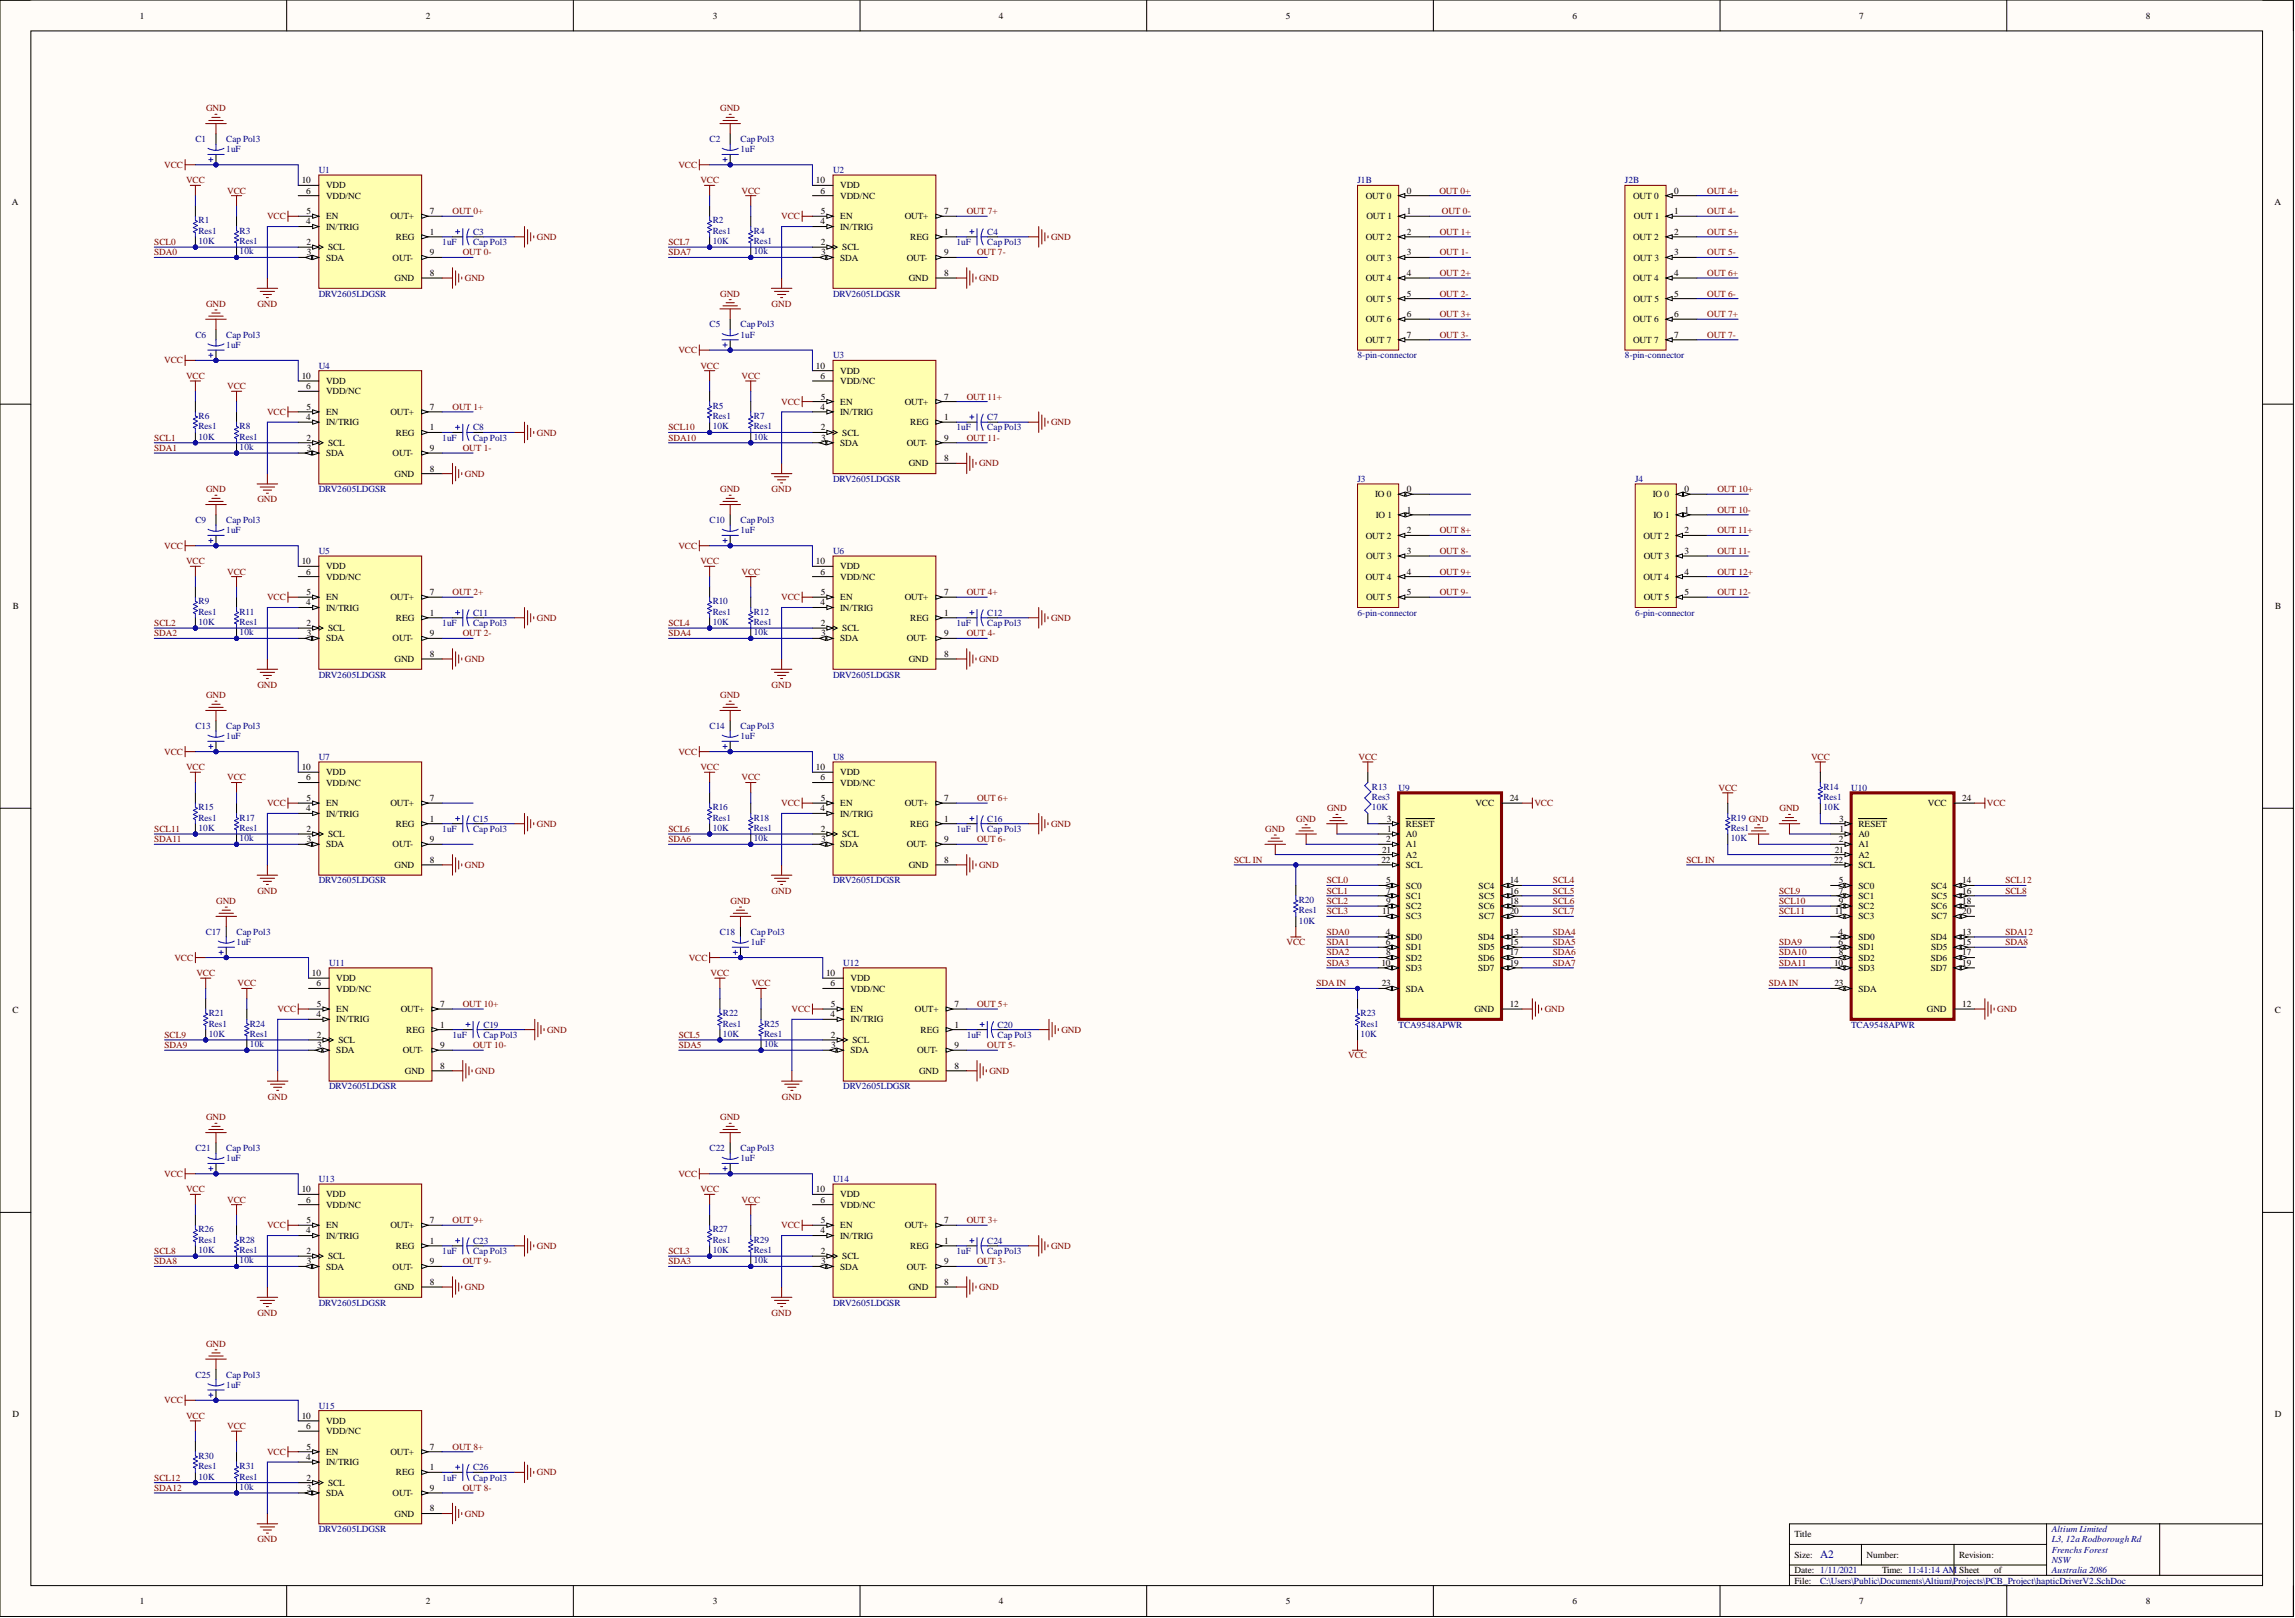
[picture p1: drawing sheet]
<svg xmlns="http://www.w3.org/2000/svg" width="566mm" height="399mm" viewBox="0 0 566 399" stroke-linecap="round" stroke-linejoin="round" font-family="sans-serif">
<defs><g id="words">
<text font-size="2.8" fill="#000080" x="449.1" y="384.3">A2</text>
<g font-size="2.3">
<text x="34.5" y="4.6">1</text>
<text x="105" y="4.6">2</text>
<text x="175.8" y="4.6">3</text>
<text x="246.5" y="4.6">4</text>
<text x="317.2" y="4.6">5</text>
<text x="388" y="4.6">6</text>
<text x="458.7" y="4.6">7</text>
<text x="529.4" y="4.6">8</text>
<text x="74.4" y="45.2">10</text>
<text x="75.5" y="47.7">6</text>
<text x="80.4" y="46.5">VDD</text>
<text x="201.3" y="45.2">10</text>
<text x="202.4" y="47.7">6</text>
<text x="207.3" y="46.5">VDD</text>
<text x="347.1" y="47.7">0</text>
<text x="413.1" y="47.7">0</text>
<text x="3" y="50.6">A</text>
<text x="75.6" y="52.8">5</text>
<text x="80.4" y="49">VDD/NC</text>
<text x="106.1" y="52.8">7</text>
<text x="202.5" y="52.8">5</text>
<text x="207.3" y="49">VDD/NC</text>
<text x="232.9" y="52.8">7</text>
<text x="337" y="49">OUT 0</text>
<text x="347.1" y="52.8">1</text>
<text x="402.9" y="49">OUT 0</text>
<text x="413.1" y="52.8">1</text>
<text x="561.2" y="50.6">A</text>
<text x="75.5" y="55.4">4</text>
<text x="80.4" y="54.1">EN</text>
<text x="80.4" y="56.6">IN/TRIG</text>
<text x="96.3" y="54.1">OUT+</text>
<text x="97.7" y="59.2">REG</text>
<text x="106.1" y="57.9">1</text>
<text x="202.4" y="55.4">4</text>
<text x="207.3" y="54.1">EN</text>
<text x="207.3" y="56.6">IN/TRIG</text>
<text x="223.2" y="54.1">OUT+</text>
<text x="224.5" y="59.2">REG</text>
<text x="232.9" y="57.9">1</text>
<text x="337" y="59.2">OUT 2</text>
<text x="337.1" y="54.1">OUT 1</text>
<text x="347.1" y="57.9">2</text>
<text x="402.9" y="59.2">OUT 2</text>
<text x="403.1" y="54.1">OUT 1</text>
<text x="413.1" y="57.9">2</text>
<text x="75.6" y="60.4">2</text>
<text x="75.7" y="63">3</text>
<text x="80.4" y="64.2">SDA</text>
<text x="80.9" y="61.7">SCL</text>
<text x="96.8" y="64.2">OUT-</text>
<text x="106.1" y="63">9</text>
<text x="202.5" y="60.4">2</text>
<text x="202.6" y="63">3</text>
<text x="207.3" y="64.2">SDA</text>
<text x="207.8" y="61.7">SCL</text>
<text x="223.7" y="64.2">OUT-</text>
<text x="232.9" y="63">9</text>
<text x="337" y="64.2">OUT 3</text>
<text x="347.1" y="63">3</text>
<text x="403" y="64.2">OUT 3</text>
<text x="413.1" y="63">3</text>
<text x="97.3" y="69.3">GND</text>
<text x="106.1" y="68.1">8</text>
<text x="224.2" y="69.3">GND</text>
<text x="232.9" y="68.1">8</text>
<text x="337" y="69.3">OUT 4</text>
<text x="347.1" y="68.1">4</text>
<text x="402.9" y="69.3">OUT 4</text>
<text x="413.1" y="68.1">4</text>
<text x="337" y="74.4">OUT 5</text>
<text x="347.1" y="73.1">5</text>
<text x="403" y="74.4">OUT 5</text>
<text x="413.1" y="73.1">5</text>
<text x="337" y="79.5">OUT 6</text>
<text x="347.1" y="78.2">6</text>
<text x="347.1" y="83.3">7</text>
<text x="402.9" y="79.5">OUT 6</text>
<text x="413.1" y="78.2">6</text>
<text x="413.1" y="83.3">7</text>
<text x="337" y="84.6">OUT 7</text>
<text x="402.9" y="84.6">OUT 7</text>
<text x="74.4" y="93.4">10</text>
<text x="75.5" y="96">6</text>
<text x="80.4" y="94.7">VDD</text>
<text x="201.3" y="90.9">10</text>
<text x="202.4" y="93.4">6</text>
<text x="207.3" y="92.2">VDD</text>
<text x="207.3" y="94.7">VDD/NC</text>
<text x="75.6" y="101.1">5</text>
<text x="80.4" y="97.2">VDD/NC</text>
<text x="106.1" y="101.1">7</text>
<text x="202.4" y="101.1">4</text>
<text x="202.5" y="98.5">5</text>
<text x="207.3" y="99.8">EN</text>
<text x="223.2" y="99.8">OUT+</text>
<text x="232.9" y="98.5">7</text>
<text x="75.5" y="103.6">4</text>
<text x="80.4" y="102.3">EN</text>
<text x="80.4" y="104.9">IN/TRIG</text>
<text x="96.3" y="102.3">OUT+</text>
<text x="97.7" y="107.4">REG</text>
<text x="106.1" y="106.1">1</text>
<text x="202.5" y="106.1">2</text>
<text x="207.3" y="102.3">IN/TRIG</text>
<text x="207.8" y="107.4">SCL</text>
<text x="224.5" y="104.9">REG</text>
<text x="232.9" y="103.6">1</text>
<text x="75.6" y="108.7">2</text>
<text x="75.7" y="111.2">3</text>
<text x="80.4" y="112.5">SDA</text>
<text x="80.9" y="109.9">SCL</text>
<text x="96.8" y="112.5">OUT-</text>
<text x="106.1" y="111.2">9</text>
<text x="202.6" y="108.7">3</text>
<text x="207.3" y="109.9">SDA</text>
<text x="223.7" y="109.9">OUT-</text>
<text x="232.9" y="108.7">9</text>
<text x="232.9" y="113.8">8</text>
<text x="97.3" y="117.6">GND</text>
<text x="106.1" y="116.3">8</text>
<text x="224.2" y="115">GND</text>
<text x="339.2" y="122.6">IO 0</text>
<text x="347.1" y="121.4">0</text>
<text x="407.7" y="122.6">IO 0</text>
<text x="415.6" y="121.4">0</text>
<text x="339.4" y="127.7">IO 1</text>
<text x="347.1" y="126.4">1</text>
<text x="347.1" y="131.5">2</text>
<text x="407.9" y="127.7">IO 1</text>
<text x="415.6" y="126.4">1</text>
<text x="415.6" y="131.5">2</text>
<text x="337" y="132.8">OUT 2</text>
<text x="337" y="137.9">OUT 3</text>
<text x="347.1" y="136.6">3</text>
<text x="405.5" y="132.8">OUT 2</text>
<text x="405.5" y="137.9">OUT 3</text>
<text x="415.6" y="136.6">3</text>
<text x="74.4" y="139.1">10</text>
<text x="75.5" y="141.7">6</text>
<text x="80.4" y="140.4">VDD</text>
<text x="80.4" y="143">VDD/NC</text>
<text x="201.3" y="139.1">10</text>
<text x="202.4" y="141.7">6</text>
<text x="207.3" y="140.4">VDD</text>
<text x="207.3" y="143">VDD/NC</text>
<text x="337" y="143">OUT 4</text>
<text x="347.1" y="141.7">4</text>
<text x="405.5" y="143">OUT 4</text>
<text x="415.6" y="141.7">4</text>
<text x="75.5" y="149.3">4</text>
<text x="75.6" y="146.8">5</text>
<text x="80.4" y="148">EN</text>
<text x="96.3" y="148">OUT+</text>
<text x="106.1" y="146.8">7</text>
<text x="202.4" y="149.3">4</text>
<text x="202.5" y="146.8">5</text>
<text x="207.3" y="148">EN</text>
<text x="223.2" y="148">OUT+</text>
<text x="232.9" y="146.8">7</text>
<text x="337" y="148">OUT 5</text>
<text x="347.1" y="146.8">5</text>
<text x="405.5" y="148">OUT 5</text>
<text x="415.6" y="146.8">5</text>
<text x="3.1" y="150.2">B</text>
<text x="75.6" y="154.4">2</text>
<text x="80.4" y="150.6">IN/TRIG</text>
<text x="80.9" y="155.6">SCL</text>
<text x="97.7" y="153.1">REG</text>
<text x="106.1" y="151.8">1</text>
<text x="202.5" y="154.4">2</text>
<text x="207.3" y="150.6">IN/TRIG</text>
<text x="207.8" y="155.6">SCL</text>
<text x="224.5" y="153.1">REG</text>
<text x="232.9" y="151.8">1</text>
<text x="561.3" y="150.2">B</text>
<text x="75.7" y="156.9">3</text>
<text x="80.4" y="158.2">SDA</text>
<text x="96.8" y="158.2">OUT-</text>
<text x="106.1" y="156.9">9</text>
<text x="106.1" y="162">8</text>
<text x="202.6" y="156.9">3</text>
<text x="207.3" y="158.2">SDA</text>
<text x="223.7" y="158.2">OUT-</text>
<text x="232.9" y="156.9">9</text>
<text x="232.9" y="162">8</text>
<text x="97.3" y="163.3">GND</text>
<text x="224.2" y="163.3">GND</text>
<text x="74.4" y="189.9">10</text>
<text x="80.4" y="191.2">VDD</text>
<text x="201.3" y="189.9">10</text>
<text x="207.3" y="191.2">VDD</text>
<text x="75.5" y="192.5">6</text>
<text x="75.6" y="197.5">5</text>
<text x="80.4" y="193.7">VDD/NC</text>
<text x="106.1" y="197.5">7</text>
<text x="202.4" y="192.5">6</text>
<text x="202.5" y="197.5">5</text>
<text x="207.3" y="193.7">VDD/NC</text>
<text x="232.9" y="197.5">7</text>
<text x="372.5" y="197.5">24</text>
<text x="484.1" y="197.5">24</text>
<text x="75.5" y="200.1">4</text>
<text x="80.4" y="198.8">EN</text>
<text x="80.4" y="201.3">IN/TRIG</text>
<text x="96.3" y="198.8">OUT+</text>
<text x="97.7" y="203.9">REG</text>
<text x="106.1" y="202.6">1</text>
<text x="202.4" y="200.1">4</text>
<text x="207.3" y="198.8">EN</text>
<text x="207.3" y="201.3">IN/TRIG</text>
<text x="223.2" y="198.8">OUT+</text>
<text x="224.5" y="203.9">REG</text>
<text x="232.9" y="202.6">1</text>
<text x="342.1" y="202.6">3</text>
<text x="346.8" y="203.9">RESET</text>
<text x="364" y="198.8">VCC</text>
<text x="453.8" y="202.6">3</text>
<text x="458.5" y="203.9">RESET</text>
<text x="475.7" y="198.8">VCC</text>
<text x="75.6" y="205.2">2</text>
<text x="75.7" y="207.7">3</text>
<text x="80.4" y="209">SDA</text>
<text x="80.9" y="206.4">SCL</text>
<text x="96.8" y="209">OUT-</text>
<text x="106.1" y="207.7">9</text>
<text x="202.5" y="205.2">2</text>
<text x="202.6" y="207.7">3</text>
<text x="207.3" y="209">SDA</text>
<text x="207.8" y="206.4">SCL</text>
<text x="223.7" y="209">OUT-</text>
<text x="232.9" y="207.7">9</text>
<text x="342" y="207.7">2</text>
<text x="342.2" y="205.2">1</text>
<text x="346.8" y="206.4">A0</text>
<text x="346.8" y="209">A1</text>
<text x="453.7" y="207.7">2</text>
<text x="453.8" y="205.2">1</text>
<text x="458.5" y="206.4">A0</text>
<text x="458.5" y="209">A1</text>
<text x="97.3" y="214">GND</text>
<text x="106.1" y="212.8">8</text>
<text x="224.2" y="214">GND</text>
<text x="232.9" y="212.8">8</text>
<text x="340.8" y="212.8">22</text>
<text x="341" y="210.2">21</text>
<text x="346.8" y="211.5">A2</text>
<text x="346.8" y="214">SCL</text>
<text x="452.5" y="212.8">22</text>
<text x="452.7" y="210.2">21</text>
<text x="458.5" y="211.5">A2</text>
<text x="458.5" y="214">SCL</text>
<text x="342" y="217.8">5</text>
<text x="342" y="220.4">7</text>
<text x="346.8" y="219.1">SC0</text>
<text x="346.8" y="221.7">SC1</text>
<text x="364.8" y="219.1">SC4</text>
<text x="364.9" y="221.7">SC5</text>
<text x="372.5" y="217.8">14</text>
<text x="372.5" y="220.4">16</text>
<text x="453.7" y="217.8">5</text>
<text x="453.7" y="220.4">7</text>
<text x="458.5" y="219.1">SC0</text>
<text x="458.5" y="221.7">SC1</text>
<text x="476.4" y="219.1">SC4</text>
<text x="476.5" y="221.7">SC5</text>
<text x="484.1" y="217.8">14</text>
<text x="484.1" y="220.4">16</text>
<text x="341" y="225.5">11</text>
<text x="342" y="222.9">9</text>
<text x="346.8" y="224.2">SC2</text>
<text x="346.8" y="226.7">SC3</text>
<text x="364.8" y="224.2">SC6</text>
<text x="364.9" y="226.7">SC7</text>
<text x="372.5" y="222.9">18</text>
<text x="372.5" y="225.5">20</text>
<text x="452.7" y="225.5">11</text>
<text x="453.7" y="222.9">9</text>
<text x="458.5" y="224.2">SC2</text>
<text x="458.5" y="226.7">SC3</text>
<text x="476.4" y="224.2">SC6</text>
<text x="476.5" y="226.7">SC7</text>
<text x="484.1" y="222.9">18</text>
<text x="484.1" y="225.5">20</text>
<text x="341.9" y="230.5">4</text>
<text x="341.9" y="233.1">6</text>
<text x="346.8" y="231.8">SD0</text>
<text x="364.7" y="231.8">SD4</text>
<text x="372.5" y="230.5">13</text>
<text x="372.5" y="233.1">15</text>
<text x="453.6" y="230.5">4</text>
<text x="453.6" y="233.1">6</text>
<text x="458.5" y="231.8">SD0</text>
<text x="476.3" y="231.8">SD4</text>
<text x="484.1" y="230.5">13</text>
<text x="484.1" y="233.1">15</text>
<text x="340.8" y="238.2">10</text>
<text x="342" y="235.6">8</text>
<text x="346.8" y="234.4">SD1</text>
<text x="346.8" y="236.9">SD2</text>
<text x="346.8" y="239.4">SD3</text>
<text x="364.7" y="236.9">SD6</text>
<text x="364.7" y="239.4">SD7</text>
<text x="364.8" y="234.4">SD5</text>
<text x="372.5" y="235.6">17</text>
<text x="372.5" y="238.2">19</text>
<text x="452.5" y="238.2">10</text>
<text x="453.7" y="235.6">8</text>
<text x="458.5" y="234.4">SD1</text>
<text x="458.5" y="236.9">SD2</text>
<text x="458.5" y="239.4">SD3</text>
<text x="476.3" y="236.9">SD6</text>
<text x="476.3" y="239.4">SD7</text>
<text x="476.4" y="234.4">SD5</text>
<text x="484.1" y="235.6">17</text>
<text x="484.1" y="238.2">19</text>
<text x="77" y="240.7">10</text>
<text x="78.1" y="243.2">6</text>
<text x="83" y="242">VDD</text>
<text x="83" y="244.5">VDD/NC</text>
<text x="203.8" y="240.7">10</text>
<text x="204.9" y="243.2">6</text>
<text x="209.8" y="242">VDD</text>
<text x="209.8" y="244.5">VDD/NC</text>
<text x="340.9" y="243.2">23</text>
<text x="346.8" y="244.5">SDA</text>
<text x="452.6" y="243.2">23</text>
<text x="458.5" y="244.5">SDA</text>
<text x="3" y="249.9">C</text>
<text x="78.1" y="250.9">4</text>
<text x="78.1" y="248.3">5</text>
<text x="83" y="249.6">EN</text>
<text x="98.9" y="249.6">OUT+</text>
<text x="108.6" y="248.3">7</text>
<text x="204.9" y="250.9">4</text>
<text x="205" y="248.3">5</text>
<text x="209.8" y="249.6">EN</text>
<text x="225.7" y="249.6">OUT+</text>
<text x="235.5" y="248.3">7</text>
<text x="363.8" y="249.6">GND</text>
<text x="372.5" y="248.3">12</text>
<text x="475.4" y="249.6">GND</text>
<text x="484.1" y="248.3">12</text>
<text x="561.2" y="249.9">C</text>
<text x="78.1" y="255.9">2</text>
<text x="83" y="252.1">IN/TRIG</text>
<text x="83.5" y="257.2">SCL</text>
<text x="100.2" y="254.7">REG</text>
<text x="108.6" y="253.4">1</text>
<text x="205" y="255.9">2</text>
<text x="209.8" y="252.1">IN/TRIG</text>
<text x="210.3" y="257.2">SCL</text>
<text x="227.1" y="254.7">REG</text>
<text x="235.5" y="253.4">1</text>
<text x="78.2" y="258.5">3</text>
<text x="83" y="259.7">SDA</text>
<text x="99.4" y="259.7">OUT-</text>
<text x="108.6" y="258.5">9</text>
<text x="108.6" y="263.5">8</text>
<text x="205.1" y="258.5">3</text>
<text x="209.8" y="259.7">SDA</text>
<text x="226.2" y="259.7">OUT-</text>
<text x="235.5" y="258.5">9</text>
<text x="235.5" y="263.5">8</text>
<text x="99.9" y="264.8">GND</text>
<text x="226.7" y="264.8">GND</text>
<text x="74.4" y="294">10</text>
<text x="75.5" y="296.6">6</text>
<text x="80.4" y="295.3">VDD</text>
<text x="80.4" y="297.8">VDD/NC</text>
<text x="201.3" y="294">10</text>
<text x="202.4" y="296.6">6</text>
<text x="207.3" y="295.3">VDD</text>
<text x="207.3" y="297.8">VDD/NC</text>
<text x="75.5" y="304.2">4</text>
<text x="75.6" y="301.6">5</text>
<text x="80.4" y="302.9">EN</text>
<text x="80.4" y="305.4">IN/TRIG</text>
<text x="96.3" y="302.9">OUT+</text>
<text x="106.1" y="301.6">7</text>
<text x="202.4" y="304.2">4</text>
<text x="202.5" y="301.6">5</text>
<text x="207.3" y="302.9">EN</text>
<text x="207.3" y="305.4">IN/TRIG</text>
<text x="223.2" y="302.9">OUT+</text>
<text x="232.9" y="301.6">7</text>
<text x="75.6" y="309.3">2</text>
<text x="75.7" y="311.8">3</text>
<text x="80.9" y="310.5">SCL</text>
<text x="97.7" y="308">REG</text>
<text x="106.1" y="306.7">1</text>
<text x="106.1" y="311.8">9</text>
<text x="202.5" y="309.3">2</text>
<text x="202.6" y="311.8">3</text>
<text x="207.8" y="310.5">SCL</text>
<text x="224.5" y="308">REG</text>
<text x="232.9" y="306.7">1</text>
<text x="232.9" y="311.8">9</text>
<text x="80.4" y="313.1">SDA</text>
<text x="96.8" y="313.1">OUT-</text>
<text x="106.1" y="316.9">8</text>
<text x="207.3" y="313.1">SDA</text>
<text x="223.7" y="313.1">OUT-</text>
<text x="232.9" y="316.9">8</text>
<text x="97.3" y="318.1">GND</text>
<text x="224.2" y="318.1">GND</text>
<text x="3" y="349.5">D</text>
<text x="74.4" y="349.9">10</text>
<text x="75.5" y="352.4">6</text>
<text x="80.4" y="351.1">VDD</text>
<text x="80.4" y="353.7">VDD/NC</text>
<text x="561.2" y="349.5">D</text>
<text x="75.6" y="357.5">5</text>
<text x="80.4" y="358.8">EN</text>
<text x="96.3" y="358.8">OUT+</text>
<text x="106.1" y="357.5">7</text>
<text x="75.5" y="360">4</text>
<text x="75.6" y="365.1">2</text>
<text x="80.4" y="361.3">IN/TRIG</text>
<text x="97.7" y="363.8">REG</text>
<text x="106.1" y="362.6">1</text>
<text x="75.7" y="367.6">3</text>
<text x="80.4" y="368.9">SDA</text>
<text x="80.9" y="366.4">SCL</text>
<text x="96.8" y="368.9">OUT-</text>
<text x="106.1" y="367.6">9</text>
<text x="97.3" y="374">GND</text>
<text x="106.1" y="372.7">8</text>
<text x="442.8" y="379.1">Title</text>
<text x="442.8" y="384.1">Size:</text>
<text x="442.8" y="388">Date: 1/11/2021</text>
<text x="460.5" y="384.1">Number:</text>
<text x="464.3" y="388">Time: 11:41:14 AM Sheet</text>
<text x="483.4" y="384.1">Revision:</text>
<text x="492" y="388">of</text>
<text x="34.5" y="395.6">1</text>
<text x="105" y="395.6">2</text>
<text x="175.8" y="395.6">3</text>
<text x="246.5" y="395.6">4</text>
<text x="317.2" y="395.6">5</text>
<text x="388" y="395.6">6</text>
<text x="442.8" y="390.5">File:</text>
<text x="458.7" y="395.6">7</text>
<text x="529.4" y="395.6">8</text>
</g>
<g font-size="2.3" fill="#800000">
<text x="50.8" y="27.4">GND</text>
<text x="177.7" y="27.4">GND</text>
<text x="40.5" y="41.4">VCC</text>
<text x="167.4" y="41.4">VCC</text>
<text x="45.9" y="45.2">VCC</text>
<text x="56.1" y="47.7">VCC</text>
<text x="172.8" y="45.2">VCC</text>
<text x="182.9" y="47.7">VCC</text>
<text x="355.1" y="47.7">OUT 0+</text>
<text x="421.2" y="47.7">OUT 4+</text>
<text x="111.6" y="52.8">OUT 0+</text>
<text x="238.5" y="52.8">OUT 7+</text>
<text x="355.7" y="52.8">OUT 0-</text>
<text x="421.2" y="52.8">OUT 4-</text>
<text x="65.9" y="54.1">VCC</text>
<text x="132.4" y="59.2">GND</text>
<text x="192.7" y="54.1">VCC</text>
<text x="259.3" y="59.2">GND</text>
<text x="355.2" y="57.9">OUT 1+</text>
<text x="421.2" y="57.9">OUT 5+</text>
<text x="38.1" y="60.4">SCL0</text>
<text x="38.1" y="63">SDA0</text>
<text x="114.2" y="63">OUT 0-</text>
<text x="164.9" y="60.4">SCL7</text>
<text x="164.9" y="63">SDA7</text>
<text x="241" y="63">OUT 7-</text>
<text x="355.2" y="63">OUT 1-</text>
<text x="421.2" y="63">OUT 5-</text>
<text x="114.7" y="69.3">GND</text>
<text x="241.5" y="69.3">GND</text>
<text x="355.2" y="68.1">OUT 2+</text>
<text x="421.2" y="68.1">OUT 6+</text>
<text x="50.8" y="75.7">GND</text>
<text x="63.5" y="75.7">GND</text>
<text x="177.7" y="73.1">GND</text>
<text x="190.4" y="75.7">GND</text>
<text x="355.2" y="73.1">OUT 2-</text>
<text x="421.2" y="73.1">OUT 6-</text>
<text x="355.2" y="78.2">OUT 3+</text>
<text x="355.2" y="83.3">OUT 3-</text>
<text x="421.2" y="78.2">OUT 7+</text>
<text x="421.2" y="83.3">OUT 7-</text>
<text x="40.5" y="89.6">VCC</text>
<text x="167.4" y="87.1">VCC</text>
<text x="45.9" y="93.4">VCC</text>
<text x="56.1" y="96">VCC</text>
<text x="172.8" y="90.9">VCC</text>
<text x="182.9" y="93.4">VCC</text>
<text x="111.6" y="101.1">OUT 1+</text>
<text x="192.7" y="99.8">VCC</text>
<text x="238.5" y="98.5">OUT 11+</text>
<text x="65.9" y="102.3">VCC</text>
<text x="132.4" y="107.4">GND</text>
<text x="164.9" y="106.1">SCL10</text>
<text x="259.3" y="104.9">GND</text>
<text x="38.1" y="108.7">SCL1</text>
<text x="38.1" y="111.2">SDA1</text>
<text x="114.2" y="111.2">OUT 1-</text>
<text x="164.9" y="108.7">SDA10</text>
<text x="238.5" y="108.7">OUT 11-</text>
<text x="114.7" y="117.6">GND</text>
<text x="241.5" y="115">GND</text>
<text x="50.8" y="121.4">GND</text>
<text x="63.5" y="123.9">GND</text>
<text x="177.7" y="121.4">GND</text>
<text x="190.4" y="121.4">GND</text>
<text x="423.7" y="121.4">OUT 10+</text>
<text x="355.2" y="131.5">OUT 8+</text>
<text x="423.7" y="126.4">OUT 10-</text>
<text x="423.7" y="131.5">OUT 11+</text>
<text x="40.5" y="135.3">VCC</text>
<text x="167.4" y="135.3">VCC</text>
<text x="355.2" y="136.6">OUT 8-</text>
<text x="423.7" y="136.6">OUT 11-</text>
<text x="45.9" y="139.1">VCC</text>
<text x="56.1" y="141.7">VCC</text>
<text x="172.8" y="139.1">VCC</text>
<text x="182.9" y="141.7">VCC</text>
<text x="355.2" y="141.7">OUT 9+</text>
<text x="423.7" y="141.7">OUT 12+</text>
<text x="65.9" y="148">VCC</text>
<text x="111.6" y="146.8">OUT 2+</text>
<text x="192.7" y="148">VCC</text>
<text x="238.5" y="146.8">OUT 4+</text>
<text x="355.2" y="146.8">OUT 9-</text>
<text x="423.7" y="146.8">OUT 12-</text>
<text x="38.1" y="154.4">SCL2</text>
<text x="132.4" y="153.1">GND</text>
<text x="164.9" y="154.4">SCL4</text>
<text x="259.3" y="153.1">GND</text>
<text x="38.1" y="156.9">SDA2</text>
<text x="114.2" y="156.9">OUT 2-</text>
<text x="164.9" y="156.9">SDA4</text>
<text x="238.5" y="156.9">OUT 4-</text>
<text x="114.7" y="163.3">GND</text>
<text x="241.5" y="163.3">GND</text>
<text x="50.8" y="172.1">GND</text>
<text x="63.5" y="169.6">GND</text>
<text x="177.7" y="172.1">GND</text>
<text x="190.4" y="169.6">GND</text>
<text x="40.5" y="186.1">VCC</text>
<text x="45.9" y="189.9">VCC</text>
<text x="167.4" y="186.1">VCC</text>
<text x="172.8" y="189.9">VCC</text>
<text x="335.2" y="187.4">VCC</text>
<text x="446.8" y="187.4">VCC</text>
<text x="56.1" y="192.5">VCC</text>
<text x="182.9" y="192.5">VCC</text>
<text x="241" y="197.5">OUT 6+</text>
<text x="424" y="195">VCC</text>
<text x="65.9" y="198.8">VCC</text>
<text x="132.4" y="203.9">GND</text>
<text x="192.7" y="198.8">VCC</text>
<text x="259.3" y="203.9">GND</text>
<text x="319.8" y="202.6">GND</text>
<text x="327.4" y="200.1">GND</text>
<text x="378.6" y="198.8">VCC</text>
<text x="439" y="200.1">GND</text>
<text x="490.2" y="198.8">VCC</text>
<text x="38.1" y="205.2">SCL11</text>
<text x="38.1" y="207.7">SDA11</text>
<text x="164.9" y="205.2">SCL6</text>
<text x="164.9" y="207.7">SDA6</text>
<text x="241" y="207.7">OUT 6-</text>
<text x="312.2" y="205.2">GND</text>
<text x="114.7" y="214">GND</text>
<text x="241.5" y="214">GND</text>
<text x="304.5" y="212.8">SCL IN</text>
<text x="416.1" y="212.8">SCL IN</text>
<text x="63.5" y="220.4">GND</text>
<text x="190.4" y="220.4">GND</text>
<text x="327.3" y="217.8">SCL0</text>
<text x="327.3" y="220.4">SCL1</text>
<text x="383.1" y="217.8">SCL4</text>
<text x="383.1" y="220.4">SCL5</text>
<text x="438.9" y="220.4">SCL9</text>
<text x="494.8" y="217.8">SCL12</text>
<text x="494.8" y="220.4">SCL8</text>
<text x="53.4" y="222.9">GND</text>
<text x="180.2" y="222.9">GND</text>
<text x="327.3" y="222.9">SCL2</text>
<text x="327.3" y="225.5">SCL3</text>
<text x="383.1" y="222.9">SCL6</text>
<text x="383.1" y="225.5">SCL7</text>
<text x="438.9" y="222.9">SCL10</text>
<text x="438.9" y="225.5">SCL11</text>
<text x="317.4" y="233.1">VCC</text>
<text x="327.3" y="230.5">SDA0</text>
<text x="327.3" y="233.1">SDA1</text>
<text x="383.1" y="230.5">SDA4</text>
<text x="383.1" y="233.1">SDA5</text>
<text x="438.9" y="233.1">SDA9</text>
<text x="494.8" y="230.5">SDA12</text>
<text x="494.8" y="233.1">SDA8</text>
<text x="43" y="236.9">VCC</text>
<text x="169.9" y="236.9">VCC</text>
<text x="327.3" y="235.6">SDA2</text>
<text x="327.3" y="238.2">SDA3</text>
<text x="383.1" y="235.6">SDA6</text>
<text x="383.1" y="238.2">SDA7</text>
<text x="438.9" y="235.6">SDA10</text>
<text x="438.9" y="238.2">SDA11</text>
<text x="48.5" y="240.7">VCC</text>
<text x="58.6" y="243.2">VCC</text>
<text x="175.3" y="240.7">VCC</text>
<text x="185.5" y="243.2">VCC</text>
<text x="324.8" y="243.2">SDA IN</text>
<text x="436.4" y="243.2">SDA IN</text>
<text x="68.4" y="249.6">VCC</text>
<text x="114.2" y="248.3">OUT 10+</text>
<text x="195.3" y="249.6">VCC</text>
<text x="241" y="248.3">OUT 5+</text>
<text x="381.1" y="249.6">GND</text>
<text x="492.7" y="249.6">GND</text>
<text x="40.6" y="255.9">SCL9</text>
<text x="135" y="254.7">GND</text>
<text x="167.5" y="255.9">SCL5</text>
<text x="261.8" y="254.7">GND</text>
<text x="40.6" y="258.5">SDA9</text>
<text x="116.7" y="258.5">OUT 10-</text>
<text x="167.5" y="258.5">SDA5</text>
<text x="243.6" y="258.5">OUT 5-</text>
<text x="332.6" y="261">VCC</text>
<text x="117.2" y="264.8">GND</text>
<text x="244.1" y="264.8">GND</text>
<text x="66.1" y="271.2">GND</text>
<text x="192.9" y="271.2">GND</text>
<text x="50.8" y="276.2">GND</text>
<text x="177.7" y="276.2">GND</text>
<text x="40.5" y="290.2">VCC</text>
<text x="167.4" y="290.2">VCC</text>
<text x="45.9" y="294">VCC</text>
<text x="56.1" y="296.6">VCC</text>
<text x="172.8" y="294">VCC</text>
<text x="182.9" y="296.6">VCC</text>
<text x="65.9" y="302.9">VCC</text>
<text x="111.6" y="301.6">OUT 9+</text>
<text x="192.7" y="302.9">VCC</text>
<text x="238.5" y="301.6">OUT 3+</text>
<text x="38.1" y="309.3">SCL8</text>
<text x="38.1" y="311.8">SDA8</text>
<text x="114.2" y="311.8">OUT 9-</text>
<text x="132.4" y="308">GND</text>
<text x="164.9" y="309.3">SCL3</text>
<text x="164.9" y="311.8">SDA3</text>
<text x="241" y="311.8">OUT 3-</text>
<text x="259.3" y="308">GND</text>
<text x="114.7" y="318.1">GND</text>
<text x="241.5" y="318.1">GND</text>
<text x="63.5" y="324.5">GND</text>
<text x="190.4" y="324.5">GND</text>
<text x="50.8" y="332.1">GND</text>
<text x="40.5" y="346.1">VCC</text>
<text x="45.9" y="349.9">VCC</text>
<text x="56.1" y="352.4">VCC</text>
<text x="65.9" y="358.8">VCC</text>
<text x="111.6" y="357.5">OUT 8+</text>
<text x="38.1" y="365.1">SCL12</text>
<text x="132.4" y="363.8">GND</text>
<text x="38.1" y="367.6">SDA12</text>
<text x="114.2" y="367.6">OUT 8-</text>
<text x="114.7" y="374">GND</text>
<text x="63.5" y="380.3">GND</text>
</g>
<g font-size="2.3" fill="#000080">
<text x="48.2" y="35">C1</text>
<text x="55.8" y="35">Cap Pol3</text>
<text x="175.1" y="35">C2</text>
<text x="182.7" y="35">Cap Pol3</text>
<text x="55.8" y="37.6">1uF</text>
<text x="182.7" y="37.6">1uF</text>
<text x="78.7" y="42.7">U1</text>
<text x="205.5" y="42.7">U2</text>
<text x="334.9" y="45.2">J1B</text>
<text x="400.9" y="45.2">J2B</text>
<text x="49" y="55.1">R1</text>
<text x="49" y="57.6">Res1</text>
<text x="59.1" y="57.6">R3</text>
<text x="116.7" y="57.9">C3</text>
<text x="175.8" y="55.1">R2</text>
<text x="175.8" y="57.6">Res1</text>
<text x="186" y="57.6">R4</text>
<text x="243.6" y="57.9">C4</text>
<text x="49" y="60.2">10K</text>
<text x="59.1" y="62.7">10k</text>
<text x="59.1" y="60.2">Res1</text>
<text x="109.1" y="60.4">1uF</text>
<text x="116.7" y="60.4">Cap Pol3</text>
<text x="175.8" y="60.2">10K</text>
<text x="186" y="62.7">10k</text>
<text x="186" y="60.2">Res1</text>
<text x="236" y="60.4">1uF</text>
<text x="243.6" y="60.4">Cap Pol3</text>
<text x="78.7" y="73.1">DRV2605LDGSR</text>
<text x="205.5" y="73.1">DRV2605LDGSR</text>
<text x="48.2" y="83.3">C6</text>
<text x="55.8" y="83.3">Cap Pol3</text>
<text x="175.1" y="80.7">C5</text>
<text x="182.7" y="83.3">1uF</text>
<text x="182.7" y="80.7">Cap Pol3</text>
<text x="55.8" y="85.8">1uF</text>
<text x="205.5" y="88.4">U3</text>
<text x="334.9" y="88.4">8-pin-connector</text>
<text x="400.9" y="88.4">8-pin-connector</text>
<text x="78.7" y="90.9">U4</text>
<text x="175.8" y="100.8">R5</text>
<text x="49" y="103.3">R6</text>
<text x="49" y="105.9">Res1</text>
<text x="59.1" y="105.9">R8</text>
<text x="116.7" y="106.1">C8</text>
<text x="175.8" y="105.9">10K</text>
<text x="175.8" y="103.3">Res1</text>
<text x="186" y="103.3">R7</text>
<text x="186" y="105.9">Res1</text>
<text x="236" y="106.1">1uF</text>
<text x="243.6" y="103.6">C7</text>
<text x="243.6" y="106.1">Cap Pol3</text>
<text x="49" y="108.4">10K</text>
<text x="59.1" y="111">10k</text>
<text x="59.1" y="108.4">Res1</text>
<text x="109.1" y="108.7">1uF</text>
<text x="116.7" y="108.7">Cap Pol3</text>
<text x="186" y="108.4">10k</text>
<text x="205.5" y="118.8">DRV2605LDGSR</text>
<text x="334.9" y="118.8">J3</text>
<text x="403.4" y="118.8">J4</text>
<text x="78.7" y="121.4">DRV2605LDGSR</text>
<text x="48.2" y="129">C9</text>
<text x="55.8" y="131.5">1uF</text>
<text x="55.8" y="129">Cap Pol3</text>
<text x="175.1" y="129">C10</text>
<text x="182.7" y="131.5">1uF</text>
<text x="182.7" y="129">Cap Pol3</text>
<text x="78.7" y="136.6">U5</text>
<text x="205.5" y="136.6">U6</text>
<text x="49" y="149">R9</text>
<text x="175.8" y="149">R10</text>
<text x="49" y="154.1">10K</text>
<text x="49" y="151.6">Res1</text>
<text x="59.1" y="151.6">R11</text>
<text x="59.1" y="154.1">Res1</text>
<text x="109.1" y="154.4">1uF</text>
<text x="116.7" y="151.8">C11</text>
<text x="116.7" y="154.4">Cap Pol3</text>
<text x="175.8" y="154.1">10K</text>
<text x="175.8" y="151.6">Res1</text>
<text x="186" y="151.6">R12</text>
<text x="186" y="154.1">Res1</text>
<text x="236" y="154.4">1uF</text>
<text x="243.6" y="151.8">C12</text>
<text x="243.6" y="154.4">Cap Pol3</text>
<text x="334.9" y="151.8">6-pin-connector</text>
<text x="403.4" y="151.8">6-pin-connector</text>
<text x="59.1" y="156.7">10k</text>
<text x="186" y="156.7">10k</text>
<text x="78.7" y="167.1">DRV2605LDGSR</text>
<text x="205.5" y="167.1">DRV2605LDGSR</text>
<text x="48.2" y="179.8">C13</text>
<text x="55.8" y="179.8">Cap Pol3</text>
<text x="175.1" y="179.8">C14</text>
<text x="182.7" y="179.8">Cap Pol3</text>
<text x="55.8" y="182.3">1uF</text>
<text x="182.7" y="182.3">1uF</text>
<text x="78.7" y="187.4">U7</text>
<text x="205.5" y="187.4">U8</text>
<text x="338.5" y="194.7">R13</text>
<text x="338.5" y="197.3">Res3</text>
<text x="345.1" y="195">U9</text>
<text x="449.9" y="194.7">R14</text>
<text x="449.9" y="197.3">Res1</text>
<text x="456.7" y="195">U10</text>
<text x="49" y="199.8">R15</text>
<text x="49" y="202.4">Res1</text>
<text x="59.1" y="202.4">R17</text>
<text x="116.7" y="202.6">C15</text>
<text x="175.8" y="199.8">R16</text>
<text x="175.8" y="202.4">Res1</text>
<text x="186" y="202.4">R18</text>
<text x="243.6" y="202.6">C16</text>
<text x="338.5" y="199.8">10K</text>
<text x="427" y="202.4">R19 GND</text>
<text x="449.9" y="199.8">10K</text>
<text x="49" y="204.9">10K</text>
<text x="59.1" y="207.4">10k</text>
<text x="59.1" y="204.9">Res1</text>
<text x="109.1" y="205.2">1uF</text>
<text x="116.7" y="205.2">Cap Pol3</text>
<text x="175.8" y="204.9">10K</text>
<text x="186" y="207.4">10k</text>
<text x="186" y="204.9">Res1</text>
<text x="236" y="205.2">1uF</text>
<text x="243.6" y="205.2">Cap Pol3</text>
<text x="427" y="207.4">10K</text>
<text x="427" y="204.9">Res1</text>
<text x="78.7" y="217.8">DRV2605LDGSR</text>
<text x="205.5" y="217.8">DRV2605LDGSR</text>
<text x="320.5" y="227.8">10K</text>
<text x="320.5" y="222.7">R20</text>
<text x="320.5" y="225.2">Res1</text>
<text x="50.7" y="230.5">C17</text>
<text x="58.4" y="233.1">1uF</text>
<text x="58.4" y="230.5">Cap Pol3</text>
<text x="177.6" y="230.5">C18</text>
<text x="185.2" y="233.1">1uF</text>
<text x="185.2" y="230.5">Cap Pol3</text>
<text x="81.2" y="238.2">U11</text>
<text x="208.1" y="238.2">U12</text>
<text x="51.5" y="250.6">R21</text>
<text x="178.4" y="250.6">R22</text>
<text x="335.7" y="250.6">R23</text>
<text x="51.5" y="255.7">10K</text>
<text x="51.5" y="253.1">Res1</text>
<text x="61.7" y="253.1">R24</text>
<text x="61.7" y="255.7">Res1</text>
<text x="111.6" y="255.9">1uF</text>
<text x="119.3" y="253.4">C19</text>
<text x="119.3" y="255.9">Cap Pol3</text>
<text x="178.4" y="255.7">10K</text>
<text x="178.4" y="253.1">Res1</text>
<text x="188.5" y="253.1">R25</text>
<text x="188.5" y="255.7">Res1</text>
<text x="238.5" y="255.9">1uF</text>
<text x="246.1" y="253.4">C20</text>
<text x="246.1" y="255.9">Cap Pol3</text>
<text x="335.7" y="255.7">10K</text>
<text x="335.7" y="253.1">Res1</text>
<text x="345.1" y="253.4">TCA9548APWR</text>
<text x="456.7" y="253.4">TCA9548APWR</text>
<text x="61.7" y="258.2">10k</text>
<text x="188.5" y="258.2">10k</text>
<text x="81.2" y="268.6">DRV2605LDGSR</text>
<text x="208.1" y="268.6">DRV2605LDGSR</text>
<text x="48.2" y="283.9">C21</text>
<text x="55.8" y="286.4">1uF</text>
<text x="55.8" y="283.9">Cap Pol3</text>
<text x="175.1" y="283.9">C22</text>
<text x="182.7" y="286.4">1uF</text>
<text x="182.7" y="283.9">Cap Pol3</text>
<text x="78.7" y="291.5">U13</text>
<text x="205.5" y="291.5">U14</text>
<text x="49" y="303.9">R26</text>
<text x="175.8" y="303.9">R27</text>
<text x="49" y="309">10K</text>
<text x="49" y="306.5">Res1</text>
<text x="59.1" y="311.5">10k</text>
<text x="59.1" y="306.5">R28</text>
<text x="59.1" y="309">Res1</text>
<text x="109.1" y="309.3">1uF</text>
<text x="116.7" y="306.7">C23</text>
<text x="116.7" y="309.3">Cap Pol3</text>
<text x="175.8" y="309">10K</text>
<text x="175.8" y="306.5">Res1</text>
<text x="186" y="311.5">10k</text>
<text x="186" y="306.5">R29</text>
<text x="186" y="309">Res1</text>
<text x="236" y="309.3">1uF</text>
<text x="243.6" y="306.7">C24</text>
<text x="243.6" y="309.3">Cap Pol3</text>
<text x="78.7" y="321.9">DRV2605LDGSR</text>
<text x="205.5" y="321.9">DRV2605LDGSR</text>
<text x="48.2" y="339.7">C25</text>
<text x="55.8" y="339.7">Cap Pol3</text>
<text x="55.8" y="342.3">1uF</text>
<text x="78.7" y="347.3">U15</text>
<text x="49" y="359.8">R30</text>
<text x="49" y="364.9">10K</text>
<text x="49" y="362.3">Res1</text>
<text x="59.1" y="362.3">R31</text>
<text x="59.1" y="364.9">Res1</text>
<text x="109.1" y="365.1">1uF</text>
<text x="116.7" y="362.6">C26</text>
<text x="116.7" y="365.1">Cap Pol3</text>
<text x="59.1" y="367.4">10k</text>
<text x="78.7" y="377.8">DRV2605LDGSR</text>
<text x="506.2" y="377.8">Altium Limited</text>
<text x="506.2" y="380.3">L3, 12a Rodborough Rd</text>
<text x="506.2" y="382.9">Frenchs Forest</text>
<text x="506.2" y="385.4">NSW</text>
<text x="506.2" y="388">Australia 2086</text>
<text x="449.1" y="390.5">C:\Users\Public\Documents\Altium\Projects\PCB_Project\hapticDriverV2.SchDoc</text>
</g>
</g></defs>
<path d="M0 0h565.8v398.6h-565.8z" fill-rule="evenodd" fill="#fffcf8"/>
<path d="M0 0h565.8v398.6h-565.8z" fill="none" stroke="#000" stroke-width=".25"/>
<path d="M7.6 7.6h550.6v383.4h-550.6z" fill-rule="evenodd" fill="#fffcf8"/>
<g fill="none" stroke="#000" stroke-width=".25">
<path d="M0 0h7.6M7.6 7.6h550.6v383.4h-550.6zM70.7 0v7.6M141.5 0v7.6M212.2 0v7.6M282.9 0v7.6M353.6 0v7.6M424.4 0v7.6M495.1 0v7.6M558.2 0h7.6v7.6M0 99.7h7.6M558.2 99.7h7.6"/>
<path d="M0 199.3h7.6M558.2 199.3h7.6M0 299h7.6M558.2 299h7.6M504.9 375.8v12.7M532.8 375.8v12.7M558.2 375.8h-116.7v15.2M70.7 391v7.6M141.5 391v7.6M212.2 391v7.6M282.9 391v7.6M353.6 391v7.6"/>
<path d="M424.4 391v7.6M441.5 380.8h63.4M441.5 388.5h116.7M441.5 385.9h63.4M459.2 380.8v5.1M482.1 380.8v7.7M495.1 391v7.6M565.8 391v7.6"/>
</g>
<path d="M345.1 195.5h25.3v55.9h-25.3z" fill-rule="evenodd" fill="#ffffb0"/>
<path d="M345.1 195.5h25.3v55.9h-25.3z" fill="none" stroke="#800000" stroke-width=".76"/>
<path d="M340 203.1h5.1" fill="none" stroke="#000" stroke-width=".25"/>
<path d="M343.5 202.6l1.6 .5-1.6 .5z" fill="#f8fcff"/>
<path d="M340 205.7h5.1M343.5 202.6l1.6 .5-1.6 .5zM346.8 201.9h7.1" fill="none" stroke="#000" stroke-width=".25"/>
<path d="M343.5 205.2l1.6 .5-1.6 .5z" fill="#f8fcff"/>
<path d="M340 208.2h5.1M343.5 205.2l1.6 .5-1.6 .5z" fill="none" stroke="#000" stroke-width=".25"/>
<path d="M343.5 207.7l1.6 .5-1.6 .5z" fill="#f8fcff"/>
<path d="M340 210.7h5.1M343.5 207.7l1.6 .5-1.6 .5z" fill="none" stroke="#000" stroke-width=".25"/>
<path d="M343.5 210.2l1.6 .5-1.6 .5z" fill="#f8fcff"/>
<path d="M340 213.3h5.1M343.5 210.2l1.6 .5-1.6 .5z" fill="none" stroke="#000" stroke-width=".25"/>
<path d="M343.5 212.8l1.6 .5-1.6 .5z" fill="#f8fcff"/>
<path d="M340 218.4h5.1M343.5 212.8l1.6 .5-1.6 .5z" fill="none" stroke="#000" stroke-width=".25"/>
<path d="M343.5 217.8l1.6 .6-1.6 .5z" fill="#f8fcff"/>
<path d="M343.5 217.8l1.6 .6-1.6 .5z" fill="none" stroke="#000" stroke-width=".25"/>
<path d="M341.8 218.4l1.5-.6v1.1z" fill="#f8fcff"/>
<path d="M341.8 218.4l1.5-.6v1.1zM340 220.9h5.1" fill="none" stroke="#000" stroke-width=".25"/>
<path d="M343.5 220.4l1.6 .5-1.6 .5z" fill="#f8fcff"/>
<path d="M343.5 220.4l1.6 .5-1.6 .5z" fill="none" stroke="#000" stroke-width=".25"/>
<path d="M341.8 220.9l1.5-.5v1z" fill="#f8fcff"/>
<path d="M340 223.4h5.1M341.8 220.9l1.5-.5v1z" fill="none" stroke="#000" stroke-width=".25"/>
<path d="M343.5 222.9l1.6 .5-1.6 .5z" fill="#f8fcff"/>
<path d="M343.5 222.9l1.6 .5-1.6 .5z" fill="none" stroke="#000" stroke-width=".25"/>
<path d="M341.8 223.4l1.5-.5v1z" fill="#f8fcff"/>
<path d="M340 226h5.1M341.8 223.4l1.5-.5v1z" fill="none" stroke="#000" stroke-width=".25"/>
<path d="M343.5 225.5l1.6 .5-1.6 .5z" fill="#f8fcff"/>
<path d="M343.5 225.5l1.6 .5-1.6 .5z" fill="none" stroke="#000" stroke-width=".25"/>
<path d="M341.8 226l1.5-.5v1z" fill="#f8fcff"/>
<path d="M340 231.1h5.1M341.8 226l1.5-.5v1z" fill="none" stroke="#000" stroke-width=".25"/>
<path d="M343.5 230.5l1.6 .6-1.6 .5z" fill="#f8fcff"/>
<path d="M343.5 230.5l1.6 .6-1.6 .5z" fill="none" stroke="#000" stroke-width=".25"/>
<path d="M341.8 231.1l1.5-.6v1.1z" fill="#f8fcff"/>
<path d="M340 233.6h5.1M341.8 231.1l1.5-.6v1.1z" fill="none" stroke="#000" stroke-width=".25"/>
<path d="M343.5 233.1l1.6 .5-1.6 .5z" fill="#f8fcff"/>
<path d="M343.5 233.1l1.6 .5-1.6 .5z" fill="none" stroke="#000" stroke-width=".25"/>
<path d="M341.8 233.6l1.5-.5v1z" fill="#f8fcff"/>
<path d="M340 236.1h5.1M341.8 233.6l1.5-.5v1z" fill="none" stroke="#000" stroke-width=".25"/>
<path d="M343.5 235.6l1.6 .5-1.6 .5z" fill="#f8fcff"/>
<path d="M343.5 235.6l1.6 .5-1.6 .5z" fill="none" stroke="#000" stroke-width=".25"/>
<path d="M341.8 236.1l1.5-.5v1z" fill="#f8fcff"/>
<path d="M340 238.7h5.1M341.8 236.1l1.5-.5v1z" fill="none" stroke="#000" stroke-width=".25"/>
<path d="M343.5 238.2l1.6 .5-1.6 .5z" fill="#f8fcff"/>
<path d="M343.5 238.2l1.6 .5-1.6 .5z" fill="none" stroke="#000" stroke-width=".25"/>
<path d="M341.8 238.7l1.5-.5v1z" fill="#f8fcff"/>
<path d="M341.8 238.7l1.5-.5v1zM340 243.7h5.1" fill="none" stroke="#000" stroke-width=".25"/>
<path d="M343.5 243.2l1.6 .5-1.6 .6z" fill="#f8fcff"/>
<path d="M343.5 243.2l1.6 .5-1.6 .6z" fill="none" stroke="#000" stroke-width=".25"/>
<path d="M341.8 243.7l1.5-.5v1.1z" fill="#f8fcff"/>
<path d="M370.4 198h5.1M370.4 218.4h5.1M341.8 243.7l1.5-.5v1.1z" fill="none" stroke="#000" stroke-width=".25"/>
<path d="M370.4 218.4l1.6-.6v1.1z" fill="#f8fcff"/>
<path d="M370.4 218.4l1.6-.6v1.1z" fill="none" stroke="#000" stroke-width=".25"/>
<path d="M372.2 217.8l1.5 .6-1.5 .5z" fill="#f8fcff"/>
<path d="M372.2 217.8l1.5 .6-1.5 .5zM370.4 220.9h5.1" fill="none" stroke="#000" stroke-width=".25"/>
<path d="M370.4 220.9l1.6-.5v1z" fill="#f8fcff"/>
<path d="M370.4 220.9l1.6-.5v1z" fill="none" stroke="#000" stroke-width=".25"/>
<path d="M372.2 220.4l1.5 .5-1.5 .5z" fill="#f8fcff"/>
<path d="M370.4 223.4h5.1M372.2 220.4l1.5 .5-1.5 .5z" fill="none" stroke="#000" stroke-width=".25"/>
<path d="M370.4 223.4l1.6-.5v1z" fill="#f8fcff"/>
<path d="M370.4 223.4l1.6-.5v1z" fill="none" stroke="#000" stroke-width=".25"/>
<path d="M372.2 222.9l1.5 .5-1.5 .5z" fill="#f8fcff"/>
<path d="M370.4 226h5.1M372.2 222.9l1.5 .5-1.5 .5z" fill="none" stroke="#000" stroke-width=".25"/>
<path d="M370.4 226l1.6-.5v1z" fill="#f8fcff"/>
<path d="M370.4 226l1.6-.5v1z" fill="none" stroke="#000" stroke-width=".25"/>
<path d="M372.2 225.5l1.5 .5-1.5 .5z" fill="#f8fcff"/>
<path d="M370.4 231.1h5.1M372.2 225.5l1.5 .5-1.5 .5z" fill="none" stroke="#000" stroke-width=".25"/>
<path d="M370.4 231.1l1.6-.6v1.1z" fill="#f8fcff"/>
<path d="M370.4 231.1l1.6-.6v1.1z" fill="none" stroke="#000" stroke-width=".25"/>
<path d="M372.2 230.5l1.5 .6-1.5 .5z" fill="#f8fcff"/>
<path d="M370.4 233.6h5.1M372.2 230.5l1.5 .6-1.5 .5z" fill="none" stroke="#000" stroke-width=".25"/>
<path d="M370.4 233.6l1.6-.5v1z" fill="#f8fcff"/>
<path d="M370.4 233.6l1.6-.5v1z" fill="none" stroke="#000" stroke-width=".25"/>
<path d="M372.2 233.1l1.5 .5-1.5 .5z" fill="#f8fcff"/>
<path d="M370.4 236.1h5.1M372.2 233.1l1.5 .5-1.5 .5z" fill="none" stroke="#000" stroke-width=".25"/>
<path d="M370.4 236.1l1.6-.5v1z" fill="#f8fcff"/>
<path d="M370.4 236.1l1.6-.5v1z" fill="none" stroke="#000" stroke-width=".25"/>
<path d="M372.2 235.6l1.5 .5-1.5 .5z" fill="#f8fcff"/>
<path d="M370.4 238.7h5.1M372.2 235.6l1.5 .5-1.5 .5z" fill="none" stroke="#000" stroke-width=".25"/>
<path d="M370.4 238.7l1.6-.5v1z" fill="#f8fcff"/>
<path d="M370.4 238.7l1.6-.5v1z" fill="none" stroke="#000" stroke-width=".25"/>
<path d="M372.2 238.2l1.5 .5-1.5 .5z" fill="#f8fcff"/>
<path d="M372.2 238.2l1.5 .5-1.5 .5zM370.4 248.8h5.1" fill="none" stroke="#000" stroke-width=".25"/>
<path d="M78.7 43.2h25.3v27.9h-25.3z" fill-rule="evenodd" fill="#ffffb0"/>
<path d="M78.7 43.2h25.3v27.9h-25.3z" fill="none" stroke="#800000" stroke-width=".25"/>
<path d="M73.6 45.7h5.1M73.6 48.2h5.1M73.6 53.3h5.1" fill="none" stroke="#000" stroke-width=".25"/>
<path d="M77.1 52.8l1.6 .5-1.6 .5z" fill="#f8fcff"/>
<path d="M73.6 55.9h5.1M77.1 52.8l1.6 .5-1.6 .5z" fill="none" stroke="#000" stroke-width=".25"/>
<path d="M77.1 55.4l1.6 .5-1.6 .5z" fill="#f8fcff"/>
<path d="M77.1 55.4l1.6 .5-1.6 .5zM73.6 60.9h5.1" fill="none" stroke="#000" stroke-width=".25"/>
<path d="M77.1 60.4l1.6 .5-1.6 .6z" fill="#f8fcff"/>
<path d="M73.6 63.5h5.1M77.1 60.4l1.6 .5-1.6 .6zM78.7 60.4l1 .5-1 .6" fill="none" stroke="#000" stroke-width=".25"/>
<path d="M77.1 63l1.6 .5-1.6 .5z" fill="#f8fcff"/>
<path d="M77.1 63l1.6 .5-1.6 .5z" fill="none" stroke="#000" stroke-width=".25"/>
<path d="M75.4 63.5l1.5-.5v1z" fill="#f8fcff"/>
<path d="M104 53.3h5.1M75.4 63.5l1.5-.5v1z" fill="none" stroke="#000" stroke-width=".25"/>
<path d="M104 52.8l1.6 .5-1.6 .5z" fill="#f8fcff"/>
<path d="M104 52.8l1.6 .5-1.6 .5zM104 58.4h5.1" fill="none" stroke="#000" stroke-width=".25"/>
<path d="M104 57.9l1.6 .5-1.6 .5z" fill="#f8fcff"/>
<path d="M104 57.9l1.6 .5-1.6 .5zM104 63.5h5.1" fill="none" stroke="#000" stroke-width=".25"/>
<path d="M104 63l1.6 .5-1.6 .5z" fill="#f8fcff"/>
<path d="M104 63l1.6 .5-1.6 .5zM104 68.6h5.1" fill="none" stroke="#000" stroke-width=".25"/>
<circle cx="53.3" cy="40.6" r=".51" fill="#000080"/>
<circle cx="53.3" cy="40.6" r=".51" fill="none" stroke="#000080" stroke-width=".25"/>
<path d="M53.3 38.1v2.5" fill="none" stroke="#000" stroke-width=".25"/>
<circle cx="53.3" cy="40.6" r=".51" fill="#000080"/>
<circle cx="53.3" cy="40.6" r=".51" fill="none" stroke="#000080" stroke-width=".25"/>
<path d="M53.3 33v2.6M111.6 58.4h2.6M116.7 58.4h2.6M337.5 190.4v2.6M337.5 200.6v2.5" fill="none" stroke="#000" stroke-width=".25"/>
<g fill="none" stroke="#00f" stroke-width=".25">
<path d="M51.3 38.1h4M51.3 36.6l.8 .3 1.2 .2M51.5 39.4h1M52 38.9v1M53.3 35.6v1.5M55.3 36.6l-1.2 .4-.8 .1M112.4 57.1h1M112.9 56.6v1M114.2 56.4v4M115.2 58.4l.1 .8 .4 1.2M115.2 58.4h1.5M115.7 56.4l-.4 1.2-.1 .8"/>
<path d="M337.5 193l-.8 .7 1.5 1.6-1.5 1.5 1.5 1.5-1.5 1.5 .8 .8"/>
</g>
<g fill="none" stroke="#800000" stroke-width=".25">
<path d="M45.7 39.4v2.5M50.7 30.5h5.1M51.5 29.7h3.6M52.3 29h2M53 28.2h.5M53.3 30.5v2.5M45.7 40.6h2.5M46.9 45.7h2.6M48.2 45.7v2.5M57.1 48.2h2.5M58.4 48.2v2.6M71 52.1v2.5"/>
<path d="M71 53.3h2.6M126.9 58.4h2.5M129.4 55.9v5M130.2 56.6v3.6M130.9 57.4v2M131.7 58.1v.6M63.4 71.1h5.1M64.2 71.9h3.5M65 72.6h2M65.7 73.4h.5M66 68.6v2.5M109.1 68.6h2.5"/>
<path d="M111.6 66v5.1M112.4 66.8v3.5M113.2 67.5v2.1M113.9 68.3v.5M336.2 187.9h2.5M337.5 187.9v2.5M375.5 198h2.6M378.1 196.8v2.5M312.1 208.2h5.1M312.8 207.4h3.6M313.6 206.7h2M314.4 205.9h.5"/>
<path d="M314.6 208.2v2.5M319.7 205.7h5.1M320.5 204.9h3.5M321.2 204.1h2M322 203.4h.5M322.2 205.7v2.5M327.3 203.1h5.1M328.1 202.4h3.5M328.8 201.6h2.1M329.6 200.8h.5M329.8 203.1v2.6M318.4 231.1h2.6"/>
<path d="M319.7 228.5v2.6M333.7 259h2.5M334.9 256.4v2.6M375.5 248.8h2.6M378.1 246.3v5.1M378.8 247v3.6M379.6 247.8v2M380.3 248.6v.5"/>
</g>
<circle cx="48.2" cy="60.9" r=".51" fill="#000080"/>
<circle cx="48.2" cy="60.9" r=".51" fill="none" stroke="#000080" stroke-width=".25"/>
<path d="M48.2 50.8v2.5M48.2 58.4v2.5" fill="none" stroke="#000" stroke-width=".25"/>
<circle cx="48.2" cy="60.9" r=".51" fill="#000080"/>
<circle cx="48.2" cy="60.9" r=".51" fill="none" stroke="#000080" stroke-width=".25"/>
<path d="M48.2 53.3v1l.5 .3-1 .5 1 .5-1 .5 1 .5-1 .5 .5 .3v1" fill="none" stroke="#00f" stroke-width=".25"/>
<circle cx="58.4" cy="63.5" r=".51" fill="#000080"/>
<circle cx="58.4" cy="63.5" r=".51" fill="none" stroke="#000080" stroke-width=".25"/>
<path d="M58.4 53.3v2.6M58.4 60.9v2.6" fill="none" stroke="#000" stroke-width=".25"/>
<circle cx="58.4" cy="63.5" r=".51" fill="#000080"/>
<circle cx="58.4" cy="63.5" r=".51" fill="none" stroke="#000080" stroke-width=".25"/>
<path d="M58.4 55.9v1l.5 .2-1 .5 1 .5-1 .6 1 .5-1 .5 .5 .2v1M319.7 220.9v1l.5 .3-1 .5 1 .5-1 .5 1 .5-1 .5 .5 .3v1M334.9 248.8v1l.5 .3-1 .5 1 .5-1 .5 1 .5-1 .5 .5 .3v1" fill="none" stroke="#00f" stroke-width=".25"/>
<path d="M319.7 218.4v2.5M319.7 226v2.5M334.9 246.3v2.5M334.9 253.9v2.5" fill="none" stroke="#000" stroke-width=".25"/>
<path d="M78.7 91.4h25.3v27.9h-25.3z" fill-rule="evenodd" fill="#ffffb0"/>
<path d="M78.7 91.4h25.3v27.9h-25.3z" fill="none" stroke="#800000" stroke-width=".25"/>
<path d="M73.6 93.9h5.1M73.6 96.5h5.1M73.6 101.6h5.1" fill="none" stroke="#000" stroke-width=".25"/>
<path d="M77.1 101.1l1.6 .5-1.6 .5z" fill="#f8fcff"/>
<path d="M73.6 104.1h5.1M77.1 101.1l1.6 .5-1.6 .5z" fill="none" stroke="#000" stroke-width=".25"/>
<path d="M77.1 103.6l1.6 .5-1.6 .5z" fill="#f8fcff"/>
<path d="M73.6 109.2h5.1M77.1 103.6l1.6 .5-1.6 .5z" fill="none" stroke="#000" stroke-width=".25"/>
<path d="M77.1 108.7l1.6 .5-1.6 .5z" fill="#f8fcff"/>
<path d="M73.6 111.7h5.1M77.1 108.7l1.6 .5-1.6 .5zM78.7 108.7l1 .5-1 .5" fill="none" stroke="#000" stroke-width=".25"/>
<path d="M77.1 111.2l1.6 .5-1.6 .5z" fill="#f8fcff"/>
<path d="M77.1 111.2l1.6 .5-1.6 .5z" fill="none" stroke="#000" stroke-width=".25"/>
<path d="M75.4 111.7l1.5-.5v1z" fill="#f8fcff"/>
<path d="M75.4 111.7l1.5-.5v1zM104 101.6h5.1" fill="none" stroke="#000" stroke-width=".25"/>
<path d="M104 101.1l1.6 .5-1.6 .5z" fill="#f8fcff"/>
<path d="M104 101.1l1.6 .5-1.6 .5zM104 106.6h5.1" fill="none" stroke="#000" stroke-width=".25"/>
<path d="M104 106.1l1.6 .5-1.6 .6z" fill="#f8fcff"/>
<path d="M104 106.1l1.6 .5-1.6 .6zM104 111.7h5.1" fill="none" stroke="#000" stroke-width=".25"/>
<path d="M104 111.2l1.6 .5-1.6 .5z" fill="#f8fcff"/>
<path d="M104 111.2l1.6 .5-1.6 .5zM104 116.8h5.1" fill="none" stroke="#000" stroke-width=".25"/>
<circle cx="53.3" cy="88.9" r=".51" fill="#000080"/>
<circle cx="53.3" cy="88.9" r=".51" fill="none" stroke="#000080" stroke-width=".25"/>
<path d="M53.3 86.3v2.6" fill="none" stroke="#000" stroke-width=".25"/>
<circle cx="53.3" cy="88.9" r=".51" fill="#000080"/>
<circle cx="53.3" cy="88.9" r=".51" fill="none" stroke="#000080" stroke-width=".25"/>
<path d="M53.3 81.3v2.5M111.6 106.6h2.6M116.7 106.6h2.6" fill="none" stroke="#000" stroke-width=".25"/>
<path d="M51.3 86.3h4M51.3 84.8l.8 .3 1.2 .2M51.5 87.6h1M52 87.1v1M53.3 83.8v1.5M55.3 84.8l-1.2 .4-.8 .1M112.4 105.4h1M112.9 104.9v1M114.2 104.6v4.1M115.2 106.6l.1 .9 .4 1.1M115.2 106.6h1.5M115.7 104.7l-.4 1.1-.1 .8" fill="none" stroke="#00f" stroke-width=".25"/>
<g fill="none" stroke="#800000" stroke-width=".25">
<path d="M50.7 78.7h5.1M51.5 78h3.6M52.3 77.2h2M53 76.4h.5M53.3 78.7v2.6M45.7 87.6v2.5M45.7 88.9h2.5M46.9 93.9h2.6M48.2 93.9v2.6M57.1 96.5h2.5M58.4 96.5v2.5M63.4 119.3h5.1"/>
<path d="M66 116.8v2.5M71 100.3v2.5M71 101.6h2.6M109.1 116.8h2.5M111.6 114.3v5M112.4 115v3.6M113.2 115.8v2M113.9 116.5v.6M126.9 106.6h2.5M129.4 104.1v5.1M130.2 104.9v3.5M130.9 105.6v2.1"/>
<path d="M131.7 106.4v.5M64.2 120.1h3.5M65 120.9h2M65.7 121.6h.5"/>
</g>
<circle cx="48.2" cy="109.2" r=".51" fill="#000080"/>
<circle cx="48.2" cy="109.2" r=".51" fill="none" stroke="#000080" stroke-width=".25"/>
<path d="M48.2 99v2.6M48.2 106.6v2.6" fill="none" stroke="#000" stroke-width=".25"/>
<circle cx="48.2" cy="109.2" r=".51" fill="#000080"/>
<circle cx="48.2" cy="109.2" r=".51" fill="none" stroke="#000080" stroke-width=".25"/>
<path d="M48.2 101.6v1l.5 .2-1 .5 1 .6-1 .5 1 .5-1 .5 .5 .2v1" fill="none" stroke="#00f" stroke-width=".25"/>
<circle cx="58.4" cy="111.7" r=".51" fill="#000080"/>
<circle cx="58.4" cy="111.7" r=".51" fill="none" stroke="#000080" stroke-width=".25"/>
<path d="M58.4 101.6v2.5M58.4 109.2v2.5" fill="none" stroke="#000" stroke-width=".25"/>
<circle cx="58.4" cy="111.7" r=".51" fill="#000080"/>
<circle cx="58.4" cy="111.7" r=".51" fill="none" stroke="#000080" stroke-width=".25"/>
<path d="M58.4 104.1v1l.5 .3-1 .5 1 .5-1 .5 1 .5-1 .5 .5 .3v1" fill="none" stroke="#00f" stroke-width=".25"/>
<path d="M78.7 137.1h25.3v27.9h-25.3z" fill-rule="evenodd" fill="#ffffb0"/>
<path d="M78.7 137.1h25.3v27.9h-25.3z" fill="none" stroke="#800000" stroke-width=".25"/>
<path d="M73.6 139.6h5.1M73.6 142.2h5.1M73.6 147.3h5.1" fill="none" stroke="#000" stroke-width=".25"/>
<path d="M77.1 146.8l1.6 .5-1.6 .5z" fill="#f8fcff"/>
<path d="M73.6 149.8h5.1M77.1 146.8l1.6 .5-1.6 .5z" fill="none" stroke="#000" stroke-width=".25"/>
<path d="M77.1 149.3l1.6 .5-1.6 .5z" fill="#f8fcff"/>
<path d="M73.6 154.9h5.1M77.1 149.3l1.6 .5-1.6 .5z" fill="none" stroke="#000" stroke-width=".25"/>
<path d="M77.1 154.4l1.6 .5-1.6 .5z" fill="#f8fcff"/>
<path d="M73.6 157.4h5.1M77.1 154.4l1.6 .5-1.6 .5zM78.7 154.4l1 .5-1 .5" fill="none" stroke="#000" stroke-width=".25"/>
<path d="M77.1 156.9l1.6 .5-1.6 .5z" fill="#f8fcff"/>
<path d="M77.1 156.9l1.6 .5-1.6 .5z" fill="none" stroke="#000" stroke-width=".25"/>
<path d="M75.4 157.4l1.5-.5v1z" fill="#f8fcff"/>
<path d="M75.4 157.4l1.5-.5v1zM104 147.3h5.1" fill="none" stroke="#000" stroke-width=".25"/>
<path d="M104 146.8l1.6 .5-1.6 .5z" fill="#f8fcff"/>
<path d="M104 146.8l1.6 .5-1.6 .5zM104 152.3h5.1" fill="none" stroke="#000" stroke-width=".25"/>
<path d="M104 151.8l1.6 .5-1.6 .6z" fill="#f8fcff"/>
<path d="M104 151.8l1.6 .5-1.6 .6zM104 157.4h5.1" fill="none" stroke="#000" stroke-width=".25"/>
<path d="M104 156.9l1.6 .5-1.6 .5z" fill="#f8fcff"/>
<path d="M104 156.9l1.6 .5-1.6 .5zM104 162.5h5.1" fill="none" stroke="#000" stroke-width=".25"/>
<circle cx="53.3" cy="134.6" r=".51" fill="#000080"/>
<circle cx="53.3" cy="134.6" r=".51" fill="none" stroke="#000080" stroke-width=".25"/>
<path d="M53.3 132v2.6" fill="none" stroke="#000" stroke-width=".25"/>
<circle cx="53.3" cy="134.6" r=".51" fill="#000080"/>
<circle cx="53.3" cy="134.6" r=".51" fill="none" stroke="#000080" stroke-width=".25"/>
<path d="M53.3 127v2.5M111.6 152.3h2.6M116.7 152.3h2.6" fill="none" stroke="#000" stroke-width=".25"/>
<path d="M51.3 132h4M51.3 130.5l.8 .3 1.2 .2M51.5 133.3h1M52 132.8v1M53.3 129.5v1.5M55.3 130.5l-1.2 .4-.8 .1M112.4 151.1h1M112.9 150.6v1M114.2 150.3v4.1M115.2 152.3l.1 .9 .4 1.1M115.2 152.3h1.5M115.7 150.4l-.4 1.1-.1 .8" fill="none" stroke="#00f" stroke-width=".25"/>
<g fill="none" stroke="#800000" stroke-width=".25">
<path d="M45.7 133.3v2.5M45.7 134.6h2.5M46.9 139.6h2.6M48.2 139.6v2.6M50.7 124.4h5.1M51.5 123.7h3.6M52.3 122.9h2M53 122.1h.5M53.3 124.4v2.6M57.1 142.2h2.5M58.4 142.2v2.5M71 146v2.5"/>
<path d="M71 147.3h2.6M111.6 160v5M126.9 152.3h2.5M129.4 149.8v5.1M130.2 150.6v3.5M130.9 151.3v2.1M131.7 152.1v.5M63.4 165h5.1M64.2 165.8h3.5M65 166.6h2M65.7 167.3h.5M66 162.5v2.5"/>
<path d="M109.1 162.5h2.5M112.4 160.7v3.6M113.2 161.5v2M113.9 162.2v.6"/>
</g>
<circle cx="48.2" cy="154.9" r=".51" fill="#000080"/>
<circle cx="48.2" cy="154.9" r=".51" fill="none" stroke="#000080" stroke-width=".25"/>
<path d="M48.2 144.7v2.6M48.2 152.3v2.6" fill="none" stroke="#000" stroke-width=".25"/>
<circle cx="48.2" cy="154.9" r=".51" fill="#000080"/>
<circle cx="48.2" cy="154.9" r=".51" fill="none" stroke="#000080" stroke-width=".25"/>
<path d="M48.2 147.3v1l.5 .2-1 .5 1 .6-1 .5 1 .5-1 .5 .5 .2v1" fill="none" stroke="#00f" stroke-width=".25"/>
<circle cx="58.4" cy="157.4" r=".51" fill="#000080"/>
<circle cx="58.4" cy="157.4" r=".51" fill="none" stroke="#000080" stroke-width=".25"/>
<path d="M58.4 147.3v2.5M58.4 154.9v2.5" fill="none" stroke="#000" stroke-width=".25"/>
<circle cx="58.4" cy="157.4" r=".51" fill="#000080"/>
<circle cx="58.4" cy="157.4" r=".51" fill="none" stroke="#000080" stroke-width=".25"/>
<path d="M58.4 149.8v1l.5 .3-1 .5 1 .5-1 .5 1 .5-1 .5 .5 .3v1" fill="none" stroke="#00f" stroke-width=".25"/>
<path d="M78.7 187.9h25.3v27.9h-25.3z" fill-rule="evenodd" fill="#ffffb0"/>
<path d="M78.7 187.9h25.3v27.9h-25.3z" fill="none" stroke="#800000" stroke-width=".25"/>
<path d="M73.6 190.4h5.1M73.6 193h5.1M73.6 198h5.1" fill="none" stroke="#000" stroke-width=".25"/>
<path d="M77.1 197.5l1.6 .5-1.6 .6z" fill="#f8fcff"/>
<path d="M77.1 197.5l1.6 .5-1.6 .6zM73.6 200.6h5.1" fill="none" stroke="#000" stroke-width=".25"/>
<path d="M77.1 200.1l1.6 .5-1.6 .5z" fill="#f8fcff"/>
<path d="M73.6 205.7h5.1M77.1 200.1l1.6 .5-1.6 .5z" fill="none" stroke="#000" stroke-width=".25"/>
<path d="M77.1 205.2l1.6 .5-1.6 .5z" fill="#f8fcff"/>
<path d="M73.6 208.2h5.1M77.1 205.2l1.6 .5-1.6 .5zM78.7 205.2l1 .5-1 .5" fill="none" stroke="#000" stroke-width=".25"/>
<path d="M77.1 207.7l1.6 .5-1.6 .5z" fill="#f8fcff"/>
<path d="M77.1 207.7l1.6 .5-1.6 .5z" fill="none" stroke="#000" stroke-width=".25"/>
<path d="M75.4 208.2l1.5-.5v1z" fill="#f8fcff"/>
<path d="M104 198h5.1M75.4 208.2l1.5-.5v1z" fill="none" stroke="#000" stroke-width=".25"/>
<path d="M104 197.5l1.6 .5-1.6 .6z" fill="#f8fcff"/>
<path d="M104 197.5l1.6 .5-1.6 .6zM104 203.1h5.1" fill="none" stroke="#000" stroke-width=".25"/>
<path d="M104 202.6l1.6 .5-1.6 .5z" fill="#f8fcff"/>
<path d="M104 202.6l1.6 .5-1.6 .5zM104 208.2h5.1" fill="none" stroke="#000" stroke-width=".25"/>
<path d="M104 207.7l1.6 .5-1.6 .5z" fill="#f8fcff"/>
<path d="M104 207.7l1.6 .5-1.6 .5zM104 213.3h5.1" fill="none" stroke="#000" stroke-width=".25"/>
<circle cx="53.3" cy="185.4" r=".51" fill="#000080"/>
<circle cx="53.3" cy="185.4" r=".51" fill="none" stroke="#000080" stroke-width=".25"/>
<path d="M53.3 182.8v2.6" fill="none" stroke="#000" stroke-width=".25"/>
<circle cx="53.3" cy="185.4" r=".51" fill="#000080"/>
<circle cx="53.3" cy="185.4" r=".51" fill="none" stroke="#000080" stroke-width=".25"/>
<path d="M53.3 177.7v2.6M111.6 203.1h2.6M116.7 203.1h2.6" fill="none" stroke="#000" stroke-width=".25"/>
<path d="M51.3 182.8h4M51.3 181.3l.8 .3 1.2 .2M51.5 184.1h1M52 183.6v1M53.3 180.3v1.5M55.3 181.3l-.8 .3-1.2 .2M112.4 201.9h1M112.9 201.3v1.1M114.2 201.1v4.1M115.2 203.1l.1 .8 .4 1.2M115.2 203.1h1.5M115.7 201.2l-.4 1.1-.1 .8" fill="none" stroke="#00f" stroke-width=".25"/>
<g fill="none" stroke="#800000" stroke-width=".25">
<path d="M50.7 175.2h5.1M51.5 174.4h3.6M52.3 173.7h2M53 172.9h.5M53.3 175.2v2.5M45.7 184.1v2.5M45.7 185.4h2.5M46.9 190.4h2.6M48.2 190.4v2.6M57.1 193h2.5M58.4 193v2.5M71 196.8v2.5"/>
<path d="M71 198h2.6M63.4 215.8h5.1M64.2 216.6h3.5M65 217.3h2M65.7 218.1h.5M66 213.3v2.5M109.1 213.3h2.5M111.6 210.7v5.1M112.4 211.5v3.6M113.2 212.3v2M113.9 213v.5M126.9 203.1h2.5"/>
<path d="M129.4 200.6v5.1M130.2 201.3v3.6M130.9 202.1v2M131.7 202.9v.5"/>
</g>
<circle cx="48.2" cy="205.7" r=".51" fill="#000080"/>
<circle cx="48.2" cy="205.7" r=".51" fill="none" stroke="#000080" stroke-width=".25"/>
<path d="M48.2 195.5v2.5M48.2 203.1v2.6" fill="none" stroke="#000" stroke-width=".25"/>
<circle cx="48.2" cy="205.7" r=".51" fill="#000080"/>
<circle cx="48.2" cy="205.7" r=".51" fill="none" stroke="#000080" stroke-width=".25"/>
<path d="M48.2 198v1.1l.5 .2-1 .5 1 .5-1 .5 1 .5-1 .6 .5 .2v1" fill="none" stroke="#00f" stroke-width=".25"/>
<circle cx="58.4" cy="208.2" r=".51" fill="#000080"/>
<circle cx="58.4" cy="208.2" r=".51" fill="none" stroke="#000080" stroke-width=".25"/>
<path d="M58.4 198v2.6M58.4 205.7v2.5" fill="none" stroke="#000" stroke-width=".25"/>
<circle cx="58.4" cy="208.2" r=".51" fill="#000080"/>
<circle cx="58.4" cy="208.2" r=".51" fill="none" stroke="#000080" stroke-width=".25"/>
<path d="M58.4 200.6v1l.5 .3-1 .5 1 .5-1 .5 1 .5-1 .5 .5 .2v1.1" fill="none" stroke="#00f" stroke-width=".25"/>
<path d="M81.2 238.7h25.4v27.9h-25.4z" fill-rule="evenodd" fill="#ffffb0"/>
<path d="M81.2 238.7h25.4v27.9h-25.4z" fill="none" stroke="#800000" stroke-width=".25"/>
<path d="M76.1 241.2h5.1M76.1 243.7h5.1M76.1 248.8h5.1" fill="none" stroke="#000" stroke-width=".25"/>
<path d="M79.7 248.3l1.5 .5-1.5 .5z" fill="#f8fcff"/>
<path d="M76.1 251.4h5.1M79.7 248.3l1.5 .5-1.5 .5z" fill="none" stroke="#000" stroke-width=".25"/>
<path d="M79.7 250.9l1.5 .5-1.5 .5z" fill="#f8fcff"/>
<path d="M76.1 256.4h5.1M79.7 250.9l1.5 .5-1.5 .5z" fill="none" stroke="#000" stroke-width=".25"/>
<path d="M79.7 255.9l1.5 .5-1.5 .5z" fill="#f8fcff"/>
<path d="M76.1 259h5.1M79.7 255.9l1.5 .5-1.5 .5zM81.2 255.9l1 .5-1 .5" fill="none" stroke="#000" stroke-width=".25"/>
<path d="M79.7 258.5l1.5 .5-1.5 .5z" fill="#f8fcff"/>
<path d="M79.7 258.5l1.5 .5-1.5 .5z" fill="none" stroke="#000" stroke-width=".25"/>
<path d="M77.9 259l1.5-.5v1z" fill="#f8fcff"/>
<path d="M77.9 259l1.5-.5v1zM106.6 248.8h5" fill="none" stroke="#000" stroke-width=".25"/>
<path d="M106.6 248.3l1.5 .5-1.5 .5z" fill="#f8fcff"/>
<path d="M106.6 248.3l1.5 .5-1.5 .5zM106.6 253.9h5" fill="none" stroke="#000" stroke-width=".25"/>
<path d="M106.6 253.4l1.5 .5-1.5 .5z" fill="#f8fcff"/>
<path d="M106.6 253.4l1.5 .5-1.5 .5zM106.6 259h5" fill="none" stroke="#000" stroke-width=".25"/>
<path d="M106.6 258.5l1.5 .5-1.5 .5z" fill="#f8fcff"/>
<path d="M106.6 258.5l1.5 .5-1.5 .5zM106.6 264.1h5" fill="none" stroke="#000" stroke-width=".25"/>
<circle cx="55.8" cy="236.1" r=".51" fill="#000080"/>
<circle cx="55.8" cy="236.1" r=".51" fill="none" stroke="#000080" stroke-width=".25"/>
<path d="M55.8 233.6v2.5" fill="none" stroke="#000" stroke-width=".25"/>
<circle cx="55.8" cy="236.1" r=".51" fill="#000080"/>
<circle cx="55.8" cy="236.1" r=".51" fill="none" stroke="#000080" stroke-width=".25"/>
<path d="M55.8 228.5v2.6M114.2 253.9h2.5M119.3 253.9h2.5" fill="none" stroke="#000" stroke-width=".25"/>
<path d="M53.8 233.6h4.1M53.9 232.1l.7 .3 1.2 .2M54 234.9h1.1M54.6 234.4v1M55.8 231.1v1.5M57.8 232.1l-.8 .3-1.2 .2M114.9 252.6h1.1M115.4 252.1v1M116.7 251.9v4M117.7 253.9l.1 .8 .4 1.2M117.7 253.9h1.6M118.2 251.9l-.4 1.2-.1 .8" fill="none" stroke="#00f" stroke-width=".25"/>
<g fill="none" stroke="#800000" stroke-width=".25">
<path d="M48.2 234.9v2.5M48.2 236.1h2.5M53.3 226h5.1M54 225.2h3.6M54.8 224.4h2M55.6 223.7h.5M55.8 226v2.5M49.5 241.2h2.5M50.7 241.2v2.5M59.6 243.7h2.6M60.9 243.7v2.6M73.6 247.6v2.5"/>
<path d="M73.6 248.8h2.5M129.4 253.9h2.5M131.9 251.4v5M132.7 252.1v3.6M133.5 252.9v2M134.2 253.6v.6M66 266.6h5M66.7 267.4h3.6M67.5 268.1h2M68.3 268.9h.5M68.5 264.1v2.5M111.6 264.1h2.6"/>
<path d="M114.2 261.5v5.1M114.9 262.3v3.5M115.7 263v2.1M116.5 263.8v.5"/>
</g>
<circle cx="50.7" cy="256.4" r=".51" fill="#000080"/>
<circle cx="50.7" cy="256.4" r=".51" fill="none" stroke="#000080" stroke-width=".25"/>
<path d="M50.7 246.3v2.5M50.7 253.9v2.5" fill="none" stroke="#000" stroke-width=".25"/>
<circle cx="50.7" cy="256.4" r=".51" fill="#000080"/>
<circle cx="50.7" cy="256.4" r=".51" fill="none" stroke="#000080" stroke-width=".25"/>
<path d="M50.7 248.8v1l.6 .3-1.1 .5 1.1 .5-1.1 .5 1.1 .5-1.1 .5 .5 .3v1" fill="none" stroke="#00f" stroke-width=".25"/>
<circle cx="60.9" cy="259" r=".51" fill="#000080"/>
<circle cx="60.9" cy="259" r=".51" fill="none" stroke="#000080" stroke-width=".25"/>
<path d="M60.9 248.8v2.6M60.9 256.4v2.6" fill="none" stroke="#000" stroke-width=".25"/>
<circle cx="60.9" cy="259" r=".51" fill="#000080"/>
<circle cx="60.9" cy="259" r=".51" fill="none" stroke="#000080" stroke-width=".25"/>
<path d="M60.9 251.4v1l.5 .2-1 .5 1 .5-1 .6 1 .5-1 .5 .5 .2v1" fill="none" stroke="#00f" stroke-width=".25"/>
<path d="M205.5 43.2h25.4v27.9h-25.4z" fill-rule="evenodd" fill="#ffffb0"/>
<path d="M205.5 43.2h25.4v27.9h-25.4z" fill="none" stroke="#800000" stroke-width=".25"/>
<path d="M200.4 45.7h5.1M200.4 48.2h5.1M200.4 53.3h5.1" fill="none" stroke="#000" stroke-width=".25"/>
<path d="M204 52.8l1.5 .5-1.5 .5z" fill="#f8fcff"/>
<path d="M200.4 55.9h5.1M204 52.8l1.5 .5-1.5 .5z" fill="none" stroke="#000" stroke-width=".25"/>
<path d="M204 55.4l1.5 .5-1.5 .5z" fill="#f8fcff"/>
<path d="M204 55.4l1.5 .5-1.5 .5zM200.4 60.9h5.1" fill="none" stroke="#000" stroke-width=".25"/>
<path d="M204 60.4l1.5 .5-1.5 .6z" fill="#f8fcff"/>
<path d="M200.4 63.5h5.1M204 60.4l1.5 .5-1.5 .6zM205.5 60.4l1 .5-1 .6" fill="none" stroke="#000" stroke-width=".25"/>
<path d="M204 63l1.5 .5-1.5 .5z" fill="#f8fcff"/>
<path d="M204 63l1.5 .5-1.5 .5z" fill="none" stroke="#000" stroke-width=".25"/>
<path d="M202.2 63.5l1.5-.5v1z" fill="#f8fcff"/>
<path d="M230.9 53.3h5.1M202.2 63.5l1.5-.5v1z" fill="none" stroke="#000" stroke-width=".25"/>
<path d="M230.9 52.8l1.5 .5-1.5 .5z" fill="#f8fcff"/>
<path d="M230.9 52.8l1.5 .5-1.5 .5zM230.9 58.4h5.1" fill="none" stroke="#000" stroke-width=".25"/>
<path d="M230.9 57.9l1.5 .5-1.5 .5z" fill="#f8fcff"/>
<path d="M230.9 57.9l1.5 .5-1.5 .5zM230.9 63.5h5.1" fill="none" stroke="#000" stroke-width=".25"/>
<path d="M230.9 63l1.5 .5-1.5 .5z" fill="#f8fcff"/>
<path d="M230.9 63l1.5 .5-1.5 .5zM230.9 68.6h5.1" fill="none" stroke="#000" stroke-width=".25"/>
<circle cx="180.1" cy="40.6" r=".51" fill="#000080"/>
<circle cx="180.1" cy="40.6" r=".51" fill="none" stroke="#000080" stroke-width=".25"/>
<path d="M180.1 38.1v2.5" fill="none" stroke="#000" stroke-width=".25"/>
<circle cx="180.1" cy="40.6" r=".51" fill="#000080"/>
<circle cx="180.1" cy="40.6" r=".51" fill="none" stroke="#000080" stroke-width=".25"/>
<path d="M180.1 33v2.6M238.5 58.4h2.5M243.6 58.4h2.5" fill="none" stroke="#000" stroke-width=".25"/>
<path d="M178.1 38.1h4.1M178.2 36.6l.7 .3 1.2 .2M178.4 39.4h1M178.9 38.9v1M180.1 35.6v1.5M182.1 36.6l-.7 .3-1.3 .2M239.3 57.1h1M239.8 56.6v1M241 56.4v4M242.1 58.4v.8l.5 1.2M242.1 58.4h1.5M242.6 56.4l-.5 1.2v.8" fill="none" stroke="#00f" stroke-width=".25"/>
<g fill="none" stroke="#800000" stroke-width=".25">
<path d="M172.5 39.4v2.5M177.6 30.5h5.1M178.4 29.7h3.5M179.1 29h2.1M179.9 28.2h.5M180.1 30.5v2.5M172.5 40.6h2.6M173.8 45.7h2.5M175.1 45.7v2.5M184 48.2h2.5M185.2 48.2v2.6M197.9 52.1v2.5"/>
<path d="M197.9 53.3h2.5M253.7 58.4h2.6M256.3 55.9v5M257 56.6v3.6M257.8 57.4v2M258.5 58.1v.6M190.3 71.1h5.1M191.1 71.9h3.5M191.8 72.6h2M192.6 73.4h.5M192.8 68.6v2.5M236 68.6h2.5"/>
<path d="M238.5 66v5.1M239.3 66.8v3.5M240 67.5v2.1M240.8 68.3v.5"/>
</g>
<circle cx="175.1" cy="60.9" r=".51" fill="#000080"/>
<circle cx="175.1" cy="60.9" r=".51" fill="none" stroke="#000080" stroke-width=".25"/>
<path d="M175.1 50.8v2.5M175.1 58.4v2.5" fill="none" stroke="#000" stroke-width=".25"/>
<circle cx="175.1" cy="60.9" r=".51" fill="#000080"/>
<circle cx="175.1" cy="60.9" r=".51" fill="none" stroke="#000080" stroke-width=".25"/>
<path d="M175.1 53.3v1l.5 .3-1 .5 1 .5-1 .5 1 .5-1 .5 .5 .3v1" fill="none" stroke="#00f" stroke-width=".25"/>
<circle cx="185.2" cy="63.5" r=".51" fill="#000080"/>
<circle cx="185.2" cy="63.5" r=".51" fill="none" stroke="#000080" stroke-width=".25"/>
<path d="M185.2 53.3v2.6M185.2 60.9v2.6" fill="none" stroke="#000" stroke-width=".25"/>
<circle cx="185.2" cy="63.5" r=".51" fill="#000080"/>
<circle cx="185.2" cy="63.5" r=".51" fill="none" stroke="#000080" stroke-width=".25"/>
<path d="M185.2 55.9v1l.5 .2-1 .5 1 .5-1 .6 1 .5-1 .5 .5 .2v1" fill="none" stroke="#00f" stroke-width=".25"/>
<path d="M205.5 88.9h25.4v27.9h-25.4z" fill-rule="evenodd" fill="#ffffb0"/>
<path d="M205.5 88.9h25.4v27.9h-25.4z" fill="none" stroke="#800000" stroke-width=".25"/>
<path d="M200.4 91.4h5.1M200.4 93.9h5.1M200.4 99h5.1" fill="none" stroke="#000" stroke-width=".25"/>
<path d="M204 98.5l1.5 .5-1.5 .5z" fill="#f8fcff"/>
<path d="M204 98.5l1.5 .5-1.5 .5zM200.4 101.6h5.1" fill="none" stroke="#000" stroke-width=".25"/>
<path d="M204 101.1l1.5 .5-1.5 .5z" fill="#f8fcff"/>
<path d="M200.4 106.6h5.1M204 101.1l1.5 .5-1.5 .5z" fill="none" stroke="#000" stroke-width=".25"/>
<path d="M204 106.1l1.5 .5-1.5 .6z" fill="#f8fcff"/>
<path d="M200.4 109.2h5.1M204 106.1l1.5 .5-1.5 .6zM205.5 106.1l1 .5-1 .6" fill="none" stroke="#000" stroke-width=".25"/>
<path d="M204 108.7l1.5 .5-1.5 .5z" fill="#f8fcff"/>
<path d="M204 108.7l1.5 .5-1.5 .5z" fill="none" stroke="#000" stroke-width=".25"/>
<path d="M202.2 109.2l1.5-.5v1z" fill="#f8fcff"/>
<path d="M230.9 99h5.1M202.2 109.2l1.5-.5v1z" fill="none" stroke="#000" stroke-width=".25"/>
<path d="M230.9 98.5l1.5 .5-1.5 .5z" fill="#f8fcff"/>
<path d="M230.9 98.5l1.5 .5-1.5 .5zM230.9 104.1h5.1" fill="none" stroke="#000" stroke-width=".25"/>
<path d="M230.9 103.6l1.5 .5-1.5 .5z" fill="#f8fcff"/>
<path d="M230.9 103.6l1.5 .5-1.5 .5zM230.9 109.2h5.1" fill="none" stroke="#000" stroke-width=".25"/>
<path d="M230.9 108.7l1.5 .5-1.5 .5z" fill="#f8fcff"/>
<path d="M230.9 108.7l1.5 .5-1.5 .5zM230.9 114.3h5.1" fill="none" stroke="#000" stroke-width=".25"/>
<circle cx="180.1" cy="86.3" r=".51" fill="#000080"/>
<circle cx="180.1" cy="86.3" r=".51" fill="none" stroke="#000080" stroke-width=".25"/>
<path d="M180.1 83.8v2.5" fill="none" stroke="#000" stroke-width=".25"/>
<circle cx="180.1" cy="86.3" r=".51" fill="#000080"/>
<circle cx="180.1" cy="86.3" r=".51" fill="none" stroke="#000080" stroke-width=".25"/>
<path d="M180.1 78.7v2.6M238.5 104.1h2.5M243.6 104.1h2.5" fill="none" stroke="#000" stroke-width=".25"/>
<path d="M178.1 83.8h4.1M178.2 82.3l.7 .3 1.2 .2M178.4 85.1h1M178.9 84.6v1M180.1 81.3v1.5M182.1 82.3l-.7 .3-1.3 .2M239.3 102.8h1M239.8 102.3v1M241 102.1v4M242.1 104.1v.8l.5 1.2M242.1 104.1h1.5M242.6 102.1l-.5 1.2v.8" fill="none" stroke="#00f" stroke-width=".25"/>
<g fill="none" stroke="#800000" stroke-width=".25">
<path d="M177.6 76.2h5.1M178.4 75.4h3.5M179.1 74.7h2.1M179.9 73.9h.5M180.1 76.2v2.5M172.5 85.1v2.5M172.5 86.3h2.6M173.8 91.4h2.5M175.1 91.4v2.5M184 93.9h2.5M185.2 93.9v2.6M197.9 97.8v2.5"/>
<path d="M197.9 99h2.5M190.3 116.8h5.1M191.1 117.6h3.5M191.8 118.3h2M192.6 119.1h.5M192.8 114.3v2.5M236 114.3h2.5M238.5 111.7v5.1M239.3 112.5v3.5M240 113.2v2.1M240.8 114v.5M253.7 104.1h2.6"/>
<path d="M256.3 101.6v5M257 102.3v3.6M257.8 103.1v2M258.5 103.9v.5"/>
</g>
<circle cx="175.1" cy="106.6" r=".51" fill="#000080"/>
<circle cx="175.1" cy="106.6" r=".51" fill="none" stroke="#000080" stroke-width=".25"/>
<path d="M175.1 96.5v2.5M175.1 104.1v2.5" fill="none" stroke="#000" stroke-width=".25"/>
<circle cx="175.1" cy="106.6" r=".51" fill="#000080"/>
<circle cx="175.1" cy="106.6" r=".51" fill="none" stroke="#000080" stroke-width=".25"/>
<path d="M175.1 99v1l.5 .3-1 .5 1 .5-1 .5 1 .5-1 .5 .5 .3v1" fill="none" stroke="#00f" stroke-width=".25"/>
<circle cx="185.2" cy="109.2" r=".51" fill="#000080"/>
<circle cx="185.2" cy="109.2" r=".51" fill="none" stroke="#000080" stroke-width=".25"/>
<path d="M185.2 99v2.6M185.2 106.6v2.6" fill="none" stroke="#000" stroke-width=".25"/>
<circle cx="185.2" cy="109.2" r=".51" fill="#000080"/>
<circle cx="185.2" cy="109.2" r=".51" fill="none" stroke="#000080" stroke-width=".25"/>
<path d="M185.2 101.6v1l.5 .2-1 .5 1 .6-1 .5 1 .5-1 .5 .5 .2v1" fill="none" stroke="#00f" stroke-width=".25"/>
<path d="M205.5 137.1h25.4v27.9h-25.4z" fill-rule="evenodd" fill="#ffffb0"/>
<path d="M205.5 137.1h25.4v27.9h-25.4z" fill="none" stroke="#800000" stroke-width=".25"/>
<path d="M200.4 139.6h5.1M200.4 142.2h5.1M200.4 147.3h5.1" fill="none" stroke="#000" stroke-width=".25"/>
<path d="M204 146.8l1.5 .5-1.5 .5z" fill="#f8fcff"/>
<path d="M200.4 149.8h5.1M204 146.8l1.5 .5-1.5 .5z" fill="none" stroke="#000" stroke-width=".25"/>
<path d="M204 149.3l1.5 .5-1.5 .5z" fill="#f8fcff"/>
<path d="M200.4 154.9h5.1M204 149.3l1.5 .5-1.5 .5z" fill="none" stroke="#000" stroke-width=".25"/>
<path d="M204 154.4l1.5 .5-1.5 .5z" fill="#f8fcff"/>
<path d="M200.4 157.4h5.1M204 154.4l1.5 .5-1.5 .5zM205.5 154.4l1 .5-1 .5" fill="none" stroke="#000" stroke-width=".25"/>
<path d="M204 156.9l1.5 .5-1.5 .5z" fill="#f8fcff"/>
<path d="M204 156.9l1.5 .5-1.5 .5z" fill="none" stroke="#000" stroke-width=".25"/>
<path d="M202.2 157.4l1.5-.5v1z" fill="#f8fcff"/>
<path d="M202.2 157.4l1.5-.5v1zM230.9 147.3h5.1" fill="none" stroke="#000" stroke-width=".25"/>
<path d="M230.9 146.8l1.5 .5-1.5 .5z" fill="#f8fcff"/>
<path d="M230.9 146.8l1.5 .5-1.5 .5zM230.9 152.3h5.1" fill="none" stroke="#000" stroke-width=".25"/>
<path d="M230.9 151.8l1.5 .5-1.5 .6z" fill="#f8fcff"/>
<path d="M230.9 151.8l1.5 .5-1.5 .6zM230.9 157.4h5.1" fill="none" stroke="#000" stroke-width=".25"/>
<path d="M230.9 156.9l1.5 .5-1.5 .5z" fill="#f8fcff"/>
<path d="M230.9 156.9l1.5 .5-1.5 .5zM230.9 162.5h5.1" fill="none" stroke="#000" stroke-width=".25"/>
<circle cx="180.1" cy="134.6" r=".51" fill="#000080"/>
<circle cx="180.1" cy="134.6" r=".51" fill="none" stroke="#000080" stroke-width=".25"/>
<path d="M180.1 132v2.6" fill="none" stroke="#000" stroke-width=".25"/>
<circle cx="180.1" cy="134.6" r=".51" fill="#000080"/>
<circle cx="180.1" cy="134.6" r=".51" fill="none" stroke="#000080" stroke-width=".25"/>
<path d="M180.1 127v2.5M238.5 152.3h2.5M243.6 152.3h2.5" fill="none" stroke="#000" stroke-width=".25"/>
<path d="M178.1 132h4.1M178.2 130.5l.7 .3 1.2 .2M178.4 133.3h1M178.9 132.8v1M180.1 129.5v1.5M182.1 130.5l-.7 .3-1.3 .2M239.3 151.1h1M239.8 150.6v1M241 150.3v4.1M242.1 152.3v.9l.5 1.1M242.1 152.3h1.5M242.6 150.4l-.5 1.1v.8" fill="none" stroke="#00f" stroke-width=".25"/>
<g fill="none" stroke="#800000" stroke-width=".25">
<path d="M172.5 133.3v2.5M172.5 134.6h2.6M173.8 139.6h2.5M175.1 139.6v2.6M177.6 124.4h5.1M178.4 123.7h3.5M179.1 122.9h2.1M179.9 122.1h.5M180.1 124.4v2.6M184 142.2h2.5M185.2 142.2v2.5M197.9 146v2.5"/>
<path d="M197.9 147.3h2.5M238.5 160v5M253.7 152.3h2.6M256.3 149.8v5.1M257 150.6v3.5M257.8 151.3v2.1M258.5 152.1v.5M190.3 165h5.1M191.1 165.8h3.5M191.8 166.6h2M192.6 167.3h.5M192.8 162.5v2.5"/>
<path d="M236 162.5h2.5M239.3 160.7v3.6M240 161.5v2M240.8 162.2v.6"/>
</g>
<circle cx="175.1" cy="154.9" r=".51" fill="#000080"/>
<circle cx="175.1" cy="154.9" r=".51" fill="none" stroke="#000080" stroke-width=".25"/>
<path d="M175.1 144.7v2.6M175.1 152.3v2.6" fill="none" stroke="#000" stroke-width=".25"/>
<circle cx="175.1" cy="154.9" r=".51" fill="#000080"/>
<circle cx="175.1" cy="154.9" r=".51" fill="none" stroke="#000080" stroke-width=".25"/>
<path d="M175.1 147.3v1l.5 .2-1 .5 1 .6-1 .5 1 .5-1 .5 .5 .2v1" fill="none" stroke="#00f" stroke-width=".25"/>
<circle cx="185.2" cy="157.4" r=".51" fill="#000080"/>
<circle cx="185.2" cy="157.4" r=".51" fill="none" stroke="#000080" stroke-width=".25"/>
<path d="M185.2 147.3v2.5M185.2 154.9v2.5" fill="none" stroke="#000" stroke-width=".25"/>
<circle cx="185.2" cy="157.4" r=".51" fill="#000080"/>
<circle cx="185.2" cy="157.4" r=".51" fill="none" stroke="#000080" stroke-width=".25"/>
<path d="M185.2 149.8v1l.5 .3-1 .5 1 .5-1 .5 1 .5-1 .5 .5 .3v1" fill="none" stroke="#00f" stroke-width=".25"/>
<path d="M205.5 187.9h25.4v27.9h-25.4z" fill-rule="evenodd" fill="#ffffb0"/>
<path d="M205.5 187.9h25.4v27.9h-25.4z" fill="none" stroke="#800000" stroke-width=".25"/>
<path d="M200.4 190.4h5.1M200.4 193h5.1M200.4 198h5.1" fill="none" stroke="#000" stroke-width=".25"/>
<path d="M204 197.5l1.5 .5-1.5 .6z" fill="#f8fcff"/>
<path d="M204 197.5l1.5 .5-1.5 .6zM200.4 200.6h5.1" fill="none" stroke="#000" stroke-width=".25"/>
<path d="M204 200.1l1.5 .5-1.5 .5z" fill="#f8fcff"/>
<path d="M200.4 205.7h5.1M204 200.1l1.5 .5-1.5 .5z" fill="none" stroke="#000" stroke-width=".25"/>
<path d="M204 205.2l1.5 .5-1.5 .5z" fill="#f8fcff"/>
<path d="M200.4 208.2h5.1M204 205.2l1.5 .5-1.5 .5zM205.5 205.2l1 .5-1 .5" fill="none" stroke="#000" stroke-width=".25"/>
<path d="M204 207.7l1.5 .5-1.5 .5z" fill="#f8fcff"/>
<path d="M204 207.7l1.5 .5-1.5 .5z" fill="none" stroke="#000" stroke-width=".25"/>
<path d="M202.2 208.2l1.5-.5v1z" fill="#f8fcff"/>
<path d="M230.9 198h5.1M202.2 208.2l1.5-.5v1z" fill="none" stroke="#000" stroke-width=".25"/>
<path d="M230.9 197.5l1.5 .5-1.5 .6z" fill="#f8fcff"/>
<path d="M230.9 197.5l1.5 .5-1.5 .6zM230.9 203.1h5.1" fill="none" stroke="#000" stroke-width=".25"/>
<path d="M230.9 202.6l1.5 .5-1.5 .5z" fill="#f8fcff"/>
<path d="M230.9 202.6l1.5 .5-1.5 .5zM230.9 208.2h5.1" fill="none" stroke="#000" stroke-width=".25"/>
<path d="M230.9 207.7l1.5 .5-1.5 .5z" fill="#f8fcff"/>
<path d="M230.9 207.7l1.5 .5-1.5 .5zM230.9 213.3h5.1" fill="none" stroke="#000" stroke-width=".25"/>
<circle cx="180.1" cy="185.4" r=".51" fill="#000080"/>
<circle cx="180.1" cy="185.4" r=".51" fill="none" stroke="#000080" stroke-width=".25"/>
<path d="M180.1 182.8v2.6" fill="none" stroke="#000" stroke-width=".25"/>
<circle cx="180.1" cy="185.4" r=".51" fill="#000080"/>
<circle cx="180.1" cy="185.4" r=".51" fill="none" stroke="#000080" stroke-width=".25"/>
<path d="M180.1 177.7v2.6M238.5 203.1h2.5M243.6 203.1h2.5" fill="none" stroke="#000" stroke-width=".25"/>
<path d="M178.1 182.8h4.1M178.2 181.3l.7 .3 1.2 .2M178.4 184.1h1M178.9 183.6v1M180.1 180.3v1.5M182.1 181.3l-.7 .3-1.3 .2M239.3 201.9h1M239.8 201.3v1.1M241 201.1v4.1M242.1 203.1v.8l.5 1.2M242.1 203.1h1.5M242.6 201.2l-.5 1.1v.8" fill="none" stroke="#00f" stroke-width=".25"/>
<g fill="none" stroke="#800000" stroke-width=".25">
<path d="M177.6 175.2h5.1M178.4 174.4h3.5M179.1 173.7h2.1M179.9 172.9h.5M180.1 175.2v2.5M172.5 184.1v2.5M172.5 185.4h2.6M173.8 190.4h2.5M175.1 190.4v2.6M184 193h2.5M185.2 193v2.5M197.9 196.8v2.5"/>
<path d="M197.9 198h2.5M190.3 215.8h5.1M191.1 216.6h3.5M191.8 217.3h2M192.6 218.1h.5M192.8 213.3v2.5M236 213.3h2.5M238.5 210.7v5.1M239.3 211.5v3.6M240 212.3v2M240.8 213v.5M253.7 203.1h2.6"/>
<path d="M256.3 200.6v5.1M257 201.3v3.6M257.8 202.1v2M258.5 202.9v.5"/>
</g>
<circle cx="175.1" cy="205.7" r=".51" fill="#000080"/>
<circle cx="175.1" cy="205.7" r=".51" fill="none" stroke="#000080" stroke-width=".25"/>
<path d="M175.1 195.5v2.5M175.1 203.1v2.6" fill="none" stroke="#000" stroke-width=".25"/>
<circle cx="175.1" cy="205.7" r=".51" fill="#000080"/>
<circle cx="175.1" cy="205.7" r=".51" fill="none" stroke="#000080" stroke-width=".25"/>
<path d="M175.1 198v1.1l.5 .2-1 .5 1 .5-1 .5 1 .5-1 .6 .5 .2v1" fill="none" stroke="#00f" stroke-width=".25"/>
<circle cx="185.2" cy="208.2" r=".51" fill="#000080"/>
<circle cx="185.2" cy="208.2" r=".51" fill="none" stroke="#000080" stroke-width=".25"/>
<path d="M185.2 198v2.6M185.2 205.7v2.5" fill="none" stroke="#000" stroke-width=".25"/>
<circle cx="185.2" cy="208.2" r=".51" fill="#000080"/>
<circle cx="185.2" cy="208.2" r=".51" fill="none" stroke="#000080" stroke-width=".25"/>
<path d="M185.2 200.6v1l.5 .3-1 .5 1 .5-1 .5 1 .5-1 .5 .5 .2v1.1" fill="none" stroke="#00f" stroke-width=".25"/>
<path d="M208.1 238.7h25.3v27.9h-25.3z" fill-rule="evenodd" fill="#ffffb0"/>
<path d="M208.1 238.7h25.3v27.9h-25.3z" fill="none" stroke="#800000" stroke-width=".25"/>
<path d="M203 241.2h5.1M203 243.7h5.1M203 248.8h5.1" fill="none" stroke="#000" stroke-width=".25"/>
<path d="M206.5 248.3l1.6 .5-1.6 .5z" fill="#f8fcff"/>
<path d="M203 251.4h5.1M206.5 248.3l1.6 .5-1.6 .5z" fill="none" stroke="#000" stroke-width=".25"/>
<path d="M206.5 250.9l1.6 .5-1.6 .5z" fill="#f8fcff"/>
<path d="M203 256.4h5.1M206.5 250.9l1.6 .5-1.6 .5z" fill="none" stroke="#000" stroke-width=".25"/>
<path d="M206.5 255.9l1.6 .5-1.6 .5z" fill="#f8fcff"/>
<path d="M203 259h5.1M206.5 255.9l1.6 .5-1.6 .5zM208.1 255.9l1 .5-1 .5" fill="none" stroke="#000" stroke-width=".25"/>
<path d="M206.5 258.5l1.6 .5-1.6 .5z" fill="#f8fcff"/>
<path d="M206.5 258.5l1.6 .5-1.6 .5z" fill="none" stroke="#000" stroke-width=".25"/>
<path d="M204.8 259l1.5-.5v1z" fill="#f8fcff"/>
<path d="M204.8 259l1.5-.5v1zM233.4 248.8h5.1" fill="none" stroke="#000" stroke-width=".25"/>
<path d="M233.4 248.3l1.6 .5-1.6 .5z" fill="#f8fcff"/>
<path d="M233.4 248.3l1.6 .5-1.6 .5zM233.4 253.9h5.1" fill="none" stroke="#000" stroke-width=".25"/>
<path d="M233.4 253.4l1.6 .5-1.6 .5z" fill="#f8fcff"/>
<path d="M233.4 253.4l1.6 .5-1.6 .5zM233.4 259h5.1" fill="none" stroke="#000" stroke-width=".25"/>
<path d="M233.4 258.5l1.6 .5-1.6 .5z" fill="#f8fcff"/>
<path d="M233.4 258.5l1.6 .5-1.6 .5zM233.4 264.1h5.1" fill="none" stroke="#000" stroke-width=".25"/>
<circle cx="182.7" cy="236.1" r=".51" fill="#000080"/>
<circle cx="182.7" cy="236.1" r=".51" fill="none" stroke="#000080" stroke-width=".25"/>
<path d="M182.7 233.6v2.5" fill="none" stroke="#000" stroke-width=".25"/>
<circle cx="182.7" cy="236.1" r=".51" fill="#000080"/>
<circle cx="182.7" cy="236.1" r=".51" fill="none" stroke="#000080" stroke-width=".25"/>
<path d="M182.7 228.5v2.6M241 253.9h2.6M246.1 253.9h2.6" fill="none" stroke="#000" stroke-width=".25"/>
<path d="M180.7 233.6h4M180.7 232.1l.8 .3 1.2 .2M180.9 234.9h1M181.4 234.4v1M182.7 231.1v1.5M184.7 232.1l-.8 .3-1.2 .2M241.8 252.6h1M242.3 252.1v1M243.6 251.9v4M244.6 253.9l.1 .8 .4 1.2M244.6 253.9h1.5M245.1 251.9l-.4 1.2-.1 .8" fill="none" stroke="#00f" stroke-width=".25"/>
<g fill="none" stroke="#800000" stroke-width=".25">
<path d="M175.1 234.9v2.5M175.1 236.1h2.5M180.1 226h5.1M180.9 225.2h3.6M181.7 224.4h2M182.4 223.7h.5M182.7 226v2.5M176.3 241.2h2.6M177.6 241.2v2.5M186.5 243.7h2.5M187.8 243.7v2.6M200.4 247.6v2.5"/>
<path d="M200.4 248.8h2.6M256.3 253.9h2.5M258.8 251.4v5M259.6 252.1v3.6M260.3 252.9v2M261.1 253.6v.6M192.8 266.6h5.1M193.6 267.4h3.5M194.4 268.1h2M195.1 268.9h.5M195.4 264.1v2.5M238.5 264.1h2.5"/>
<path d="M241 261.5v5.1M241.8 262.3v3.5M242.6 263v2.1M243.3 263.8v.5"/>
</g>
<circle cx="177.6" cy="256.4" r=".51" fill="#000080"/>
<circle cx="177.6" cy="256.4" r=".51" fill="none" stroke="#000080" stroke-width=".25"/>
<path d="M177.6 246.3v2.5M177.6 253.9v2.5" fill="none" stroke="#000" stroke-width=".25"/>
<circle cx="177.6" cy="256.4" r=".51" fill="#000080"/>
<circle cx="177.6" cy="256.4" r=".51" fill="none" stroke="#000080" stroke-width=".25"/>
<path d="M177.6 248.8v1l.5 .3-1 .5 1 .5-1 .5 1 .5-1 .5 .5 .3v1" fill="none" stroke="#00f" stroke-width=".25"/>
<circle cx="187.8" cy="259" r=".51" fill="#000080"/>
<circle cx="187.8" cy="259" r=".51" fill="none" stroke="#000080" stroke-width=".25"/>
<path d="M187.8 248.8v2.6M187.8 256.4v2.6" fill="none" stroke="#000" stroke-width=".25"/>
<circle cx="187.8" cy="259" r=".51" fill="#000080"/>
<circle cx="187.8" cy="259" r=".51" fill="none" stroke="#000080" stroke-width=".25"/>
<path d="M187.8 251.4v1l.5 .2-1 .5 1 .5-1 .6 1 .5-1 .5 .5 .2v1" fill="none" stroke="#00f" stroke-width=".25"/>
<path d="M78.7 292h25.3v27.9h-25.3z" fill-rule="evenodd" fill="#ffffb0"/>
<path d="M78.7 292h25.3v27.9h-25.3z" fill="none" stroke="#800000" stroke-width=".25"/>
<path d="M73.6 294.5h5.1M73.6 297.1h5.1M73.6 302.1h5.1" fill="none" stroke="#000" stroke-width=".25"/>
<path d="M77.1 301.6l1.6 .5-1.6 .5z" fill="#f8fcff"/>
<path d="M73.6 304.7h5.1M77.1 301.6l1.6 .5-1.6 .5z" fill="none" stroke="#000" stroke-width=".25"/>
<path d="M77.1 304.2l1.6 .5-1.6 .5z" fill="#f8fcff"/>
<path d="M73.6 309.8h5.1M77.1 304.2l1.6 .5-1.6 .5z" fill="none" stroke="#000" stroke-width=".25"/>
<path d="M77.1 309.3l1.6 .5-1.6 .5z" fill="#f8fcff"/>
<path d="M73.6 312.3h5.1M77.1 309.3l1.6 .5-1.6 .5zM78.7 309.3l1 .5-1 .5" fill="none" stroke="#000" stroke-width=".25"/>
<path d="M77.1 311.8l1.6 .5-1.6 .5z" fill="#f8fcff"/>
<path d="M77.1 311.8l1.6 .5-1.6 .5z" fill="none" stroke="#000" stroke-width=".25"/>
<path d="M75.4 312.3l1.5-.5v1z" fill="#f8fcff"/>
<path d="M75.4 312.3l1.5-.5v1zM104 302.1h5.1" fill="none" stroke="#000" stroke-width=".25"/>
<path d="M104 301.6l1.6 .5-1.6 .5z" fill="#f8fcff"/>
<path d="M104 301.6l1.6 .5-1.6 .5zM104 307.2h5.1" fill="none" stroke="#000" stroke-width=".25"/>
<path d="M104 306.7l1.6 .5-1.6 .5z" fill="#f8fcff"/>
<path d="M104 306.7l1.6 .5-1.6 .5zM104 312.3h5.1" fill="none" stroke="#000" stroke-width=".25"/>
<path d="M104 311.8l1.6 .5-1.6 .5z" fill="#f8fcff"/>
<path d="M104 311.8l1.6 .5-1.6 .5zM104 317.4h5.1" fill="none" stroke="#000" stroke-width=".25"/>
<circle cx="53.3" cy="289.4" r=".51" fill="#000080"/>
<circle cx="53.3" cy="289.4" r=".51" fill="none" stroke="#000080" stroke-width=".25"/>
<path d="M53.3 286.9v2.5" fill="none" stroke="#000" stroke-width=".25"/>
<circle cx="53.3" cy="289.4" r=".51" fill="#000080"/>
<circle cx="53.3" cy="289.4" r=".51" fill="none" stroke="#000080" stroke-width=".25"/>
<path d="M53.3 281.8v2.6M111.6 307.2h2.6M116.7 307.2h2.6" fill="none" stroke="#000" stroke-width=".25"/>
<path d="M51.3 286.9h4M51.3 285.4l.8 .3 1.2 .2M51.5 288.2h1M52 287.7v1M53.3 284.4v1.5M55.3 285.4l-.8 .3-1.2 .2M112.4 305.9h1M112.9 305.4v1.1M114.2 305.2v4.1M115.2 307.2l.1 .8 .4 1.2M115.2 307.2h1.5M115.7 305.3l-.4 1.1-.1 .8" fill="none" stroke="#00f" stroke-width=".25"/>
<g fill="none" stroke="#800000" stroke-width=".25">
<path d="M50.7 279.3h5.1M51.5 278.5h3.6M52.3 277.8h2M53 277h.5M53.3 279.3v2.5M45.7 288.2v2.5M45.7 289.4h2.5M46.9 294.5h2.6M48.2 294.5v2.6M57.1 297.1h2.5M58.4 297.1v2.5M63.4 319.9h5.1"/>
<path d="M66 317.4v2.5M71 300.9v2.5M71 302.1h2.6M109.1 317.4h2.5M111.6 314.8v5.1M112.4 315.6v3.6M113.2 316.4v2M113.9 317.1v.5M126.9 307.2h2.5M129.4 304.7v5.1M130.2 305.4v3.6M130.9 306.2v2"/>
<path d="M131.7 307v.5M64.2 320.7h3.5M65 321.4h2M65.7 322.2h.5"/>
</g>
<circle cx="48.2" cy="309.8" r=".51" fill="#000080"/>
<circle cx="48.2" cy="309.8" r=".51" fill="none" stroke="#000080" stroke-width=".25"/>
<path d="M48.2 299.6v2.5M48.2 307.2v2.6" fill="none" stroke="#000" stroke-width=".25"/>
<circle cx="48.2" cy="309.8" r=".51" fill="#000080"/>
<circle cx="48.2" cy="309.8" r=".51" fill="none" stroke="#000080" stroke-width=".25"/>
<path d="M48.2 302.1v1.1l.5 .2-1 .5 1 .5-1 .5 1 .5-1 .5 .5 .3v1" fill="none" stroke="#00f" stroke-width=".25"/>
<circle cx="58.4" cy="312.3" r=".51" fill="#000080"/>
<circle cx="58.4" cy="312.3" r=".51" fill="none" stroke="#000080" stroke-width=".25"/>
<path d="M58.4 302.1v2.6M58.4 309.8v2.5" fill="none" stroke="#000" stroke-width=".25"/>
<circle cx="58.4" cy="312.3" r=".51" fill="#000080"/>
<circle cx="58.4" cy="312.3" r=".51" fill="none" stroke="#000080" stroke-width=".25"/>
<path d="M58.4 304.7v1l.5 .2-1 .6 1 .5-1 .5 1 .5-1 .5 .5 .2v1.1" fill="none" stroke="#00f" stroke-width=".25"/>
<path d="M205.5 292h25.4v27.9h-25.4z" fill-rule="evenodd" fill="#ffffb0"/>
<path d="M205.5 292h25.4v27.9h-25.4z" fill="none" stroke="#800000" stroke-width=".25"/>
<path d="M200.4 294.5h5.1M200.4 297.1h5.1M200.4 302.1h5.1" fill="none" stroke="#000" stroke-width=".25"/>
<path d="M204 301.6l1.5 .5-1.5 .5z" fill="#f8fcff"/>
<path d="M200.4 304.7h5.1M204 301.6l1.5 .5-1.5 .5z" fill="none" stroke="#000" stroke-width=".25"/>
<path d="M204 304.2l1.5 .5-1.5 .5z" fill="#f8fcff"/>
<path d="M200.4 309.8h5.1M204 304.2l1.5 .5-1.5 .5z" fill="none" stroke="#000" stroke-width=".25"/>
<path d="M204 309.3l1.5 .5-1.5 .5z" fill="#f8fcff"/>
<path d="M200.4 312.3h5.1M204 309.3l1.5 .5-1.5 .5zM205.5 309.3l1 .5-1 .5" fill="none" stroke="#000" stroke-width=".25"/>
<path d="M204 311.8l1.5 .5-1.5 .5z" fill="#f8fcff"/>
<path d="M204 311.8l1.5 .5-1.5 .5z" fill="none" stroke="#000" stroke-width=".25"/>
<path d="M202.2 312.3l1.5-.5v1z" fill="#f8fcff"/>
<path d="M202.2 312.3l1.5-.5v1zM230.9 302.1h5.1" fill="none" stroke="#000" stroke-width=".25"/>
<path d="M230.9 301.6l1.5 .5-1.5 .5z" fill="#f8fcff"/>
<path d="M230.9 301.6l1.5 .5-1.5 .5zM230.9 307.2h5.1" fill="none" stroke="#000" stroke-width=".25"/>
<path d="M230.9 306.7l1.5 .5-1.5 .5z" fill="#f8fcff"/>
<path d="M230.9 306.7l1.5 .5-1.5 .5zM230.9 312.3h5.1" fill="none" stroke="#000" stroke-width=".25"/>
<path d="M230.9 311.8l1.5 .5-1.5 .5z" fill="#f8fcff"/>
<path d="M230.9 311.8l1.5 .5-1.5 .5zM230.9 317.4h5.1" fill="none" stroke="#000" stroke-width=".25"/>
<circle cx="180.1" cy="289.4" r=".51" fill="#000080"/>
<circle cx="180.1" cy="289.4" r=".51" fill="none" stroke="#000080" stroke-width=".25"/>
<path d="M180.1 286.9v2.5" fill="none" stroke="#000" stroke-width=".25"/>
<circle cx="180.1" cy="289.4" r=".51" fill="#000080"/>
<circle cx="180.1" cy="289.4" r=".51" fill="none" stroke="#000080" stroke-width=".25"/>
<path d="M180.1 281.8v2.6M238.5 307.2h2.5M243.6 307.2h2.5" fill="none" stroke="#000" stroke-width=".25"/>
<path d="M178.1 286.9h4.1M178.2 285.4l.7 .3 1.2 .2M178.4 288.2h1M178.9 287.7v1M180.1 284.4v1.5M182.1 285.4l-.7 .3-1.3 .2M239.3 305.9h1M239.8 305.4v1.1M241 305.2v4.1M242.1 307.2v.8l.5 1.2M242.1 307.2h1.5M242.6 305.3l-.5 1.1v.8" fill="none" stroke="#00f" stroke-width=".25"/>
<g fill="none" stroke="#800000" stroke-width=".25">
<path d="M177.6 279.3h5.1M178.4 278.5h3.5M179.1 277.8h2.1M179.9 277h.5M180.1 279.3v2.5M172.5 288.2v2.5M172.5 289.4h2.6M173.8 294.5h2.5M175.1 294.5v2.6M184 297.1h2.5M185.2 297.1v2.5M190.3 319.9h5.1"/>
<path d="M192.8 317.4v2.5M197.9 300.9v2.5M197.9 302.1h2.5M236 317.4h2.5M238.5 314.8v5.1M239.3 315.6v3.6M240 316.4v2M240.8 317.1v.5M253.7 307.2h2.6M256.3 304.7v5.1M257 305.4v3.6M257.8 306.2v2"/>
<path d="M258.5 307v.5M191.1 320.7h3.5M191.8 321.4h2M192.6 322.2h.5"/>
</g>
<circle cx="175.1" cy="309.8" r=".51" fill="#000080"/>
<circle cx="175.1" cy="309.8" r=".51" fill="none" stroke="#000080" stroke-width=".25"/>
<path d="M175.1 299.6v2.5M175.1 307.2v2.6" fill="none" stroke="#000" stroke-width=".25"/>
<circle cx="175.1" cy="309.8" r=".51" fill="#000080"/>
<circle cx="175.1" cy="309.8" r=".51" fill="none" stroke="#000080" stroke-width=".25"/>
<path d="M175.1 302.1v1.1l.5 .2-1 .5 1 .5-1 .5 1 .5-1 .5 .5 .3v1" fill="none" stroke="#00f" stroke-width=".25"/>
<circle cx="185.2" cy="312.3" r=".51" fill="#000080"/>
<circle cx="185.2" cy="312.3" r=".51" fill="none" stroke="#000080" stroke-width=".25"/>
<path d="M185.2 302.1v2.6M185.2 309.8v2.5" fill="none" stroke="#000" stroke-width=".25"/>
<circle cx="185.2" cy="312.3" r=".51" fill="#000080"/>
<circle cx="185.2" cy="312.3" r=".51" fill="none" stroke="#000080" stroke-width=".25"/>
<path d="M185.2 304.7v1l.5 .2-1 .6 1 .5-1 .5 1 .5-1 .5 .5 .2v1.1" fill="none" stroke="#00f" stroke-width=".25"/>
<path d="M78.7 347.8h25.3v28h-25.3z" fill-rule="evenodd" fill="#ffffb0"/>
<path d="M78.7 347.8h25.3v28h-25.3z" fill="none" stroke="#800000" stroke-width=".25"/>
<path d="M73.6 350.4h5.1M73.6 352.9h5.1M73.6 358h5.1" fill="none" stroke="#000" stroke-width=".25"/>
<path d="M77.1 357.5l1.6 .5-1.6 .5z" fill="#f8fcff"/>
<path d="M77.1 357.5l1.6 .5-1.6 .5zM73.6 360.5h5.1" fill="none" stroke="#000" stroke-width=".25"/>
<path d="M77.1 360l1.6 .5-1.6 .5z" fill="#f8fcff"/>
<path d="M73.6 365.6h5.1M77.1 360l1.6 .5-1.6 .5z" fill="none" stroke="#000" stroke-width=".25"/>
<path d="M77.1 365.1l1.6 .5-1.6 .5z" fill="#f8fcff"/>
<path d="M73.6 368.2h5.1M77.1 365.1l1.6 .5-1.6 .5zM78.7 365.1l1 .5-1 .5" fill="none" stroke="#000" stroke-width=".25"/>
<path d="M77.1 367.6l1.6 .6-1.6 .5z" fill="#f8fcff"/>
<path d="M77.1 367.6l1.6 .6-1.6 .5z" fill="none" stroke="#000" stroke-width=".25"/>
<path d="M75.4 368.2l1.5-.6v1.1z" fill="#f8fcff"/>
<path d="M104 358h5.1M75.4 368.2l1.5-.6v1.1z" fill="none" stroke="#000" stroke-width=".25"/>
<path d="M104 357.5l1.6 .5-1.6 .5z" fill="#f8fcff"/>
<path d="M104 357.5l1.6 .5-1.6 .5zM104 363.1h5.1" fill="none" stroke="#000" stroke-width=".25"/>
<path d="M104 362.6l1.6 .5-1.6 .5z" fill="#f8fcff"/>
<path d="M104 362.6l1.6 .5-1.6 .5zM104 368.2h5.1" fill="none" stroke="#000" stroke-width=".25"/>
<path d="M104 367.6l1.6 .6-1.6 .5z" fill="#f8fcff"/>
<path d="M104 367.6l1.6 .6-1.6 .5zM104 373.2h5.1" fill="none" stroke="#000" stroke-width=".25"/>
<circle cx="53.3" cy="345.3" r=".51" fill="#000080"/>
<circle cx="53.3" cy="345.3" r=".51" fill="none" stroke="#000080" stroke-width=".25"/>
<path d="M53.3 342.8v2.5" fill="none" stroke="#000" stroke-width=".25"/>
<circle cx="53.3" cy="345.3" r=".51" fill="#000080"/>
<circle cx="53.3" cy="345.3" r=".51" fill="none" stroke="#000080" stroke-width=".25"/>
<path d="M53.3 337.7v2.5M111.6 363.1h2.6M116.7 363.1h2.6" fill="none" stroke="#000" stroke-width=".25"/>
<path d="M51.3 342.8h4M51.3 341.2l.8 .4 1.2 .1M51.5 344h1M52 343.5v1M53.3 340.2v1.5M55.3 341.2l-.8 .4-1.2 .1M112.4 361.8h1M112.9 361.3v1M114.2 361v4.1M115.2 363.1l.1 .8 .4 1.2M115.2 363.1h1.5M115.7 361.1l-.4 1.2-.1 .8" fill="none" stroke="#00f" stroke-width=".25"/>
<g fill="none" stroke="#800000" stroke-width=".25">
<path d="M50.7 335.1h5.1M51.5 334.4h3.6M52.3 333.6h2M53 332.9h.5M53.3 335.1v2.6M45.7 344v2.6M45.7 345.3h2.5M46.9 350.4h2.6M48.2 350.4v2.5M57.1 352.9h2.5M58.4 352.9v2.6M71 356.7v2.6"/>
<path d="M71 358h2.6M63.4 375.8h5.1M64.2 376.5h3.5M65 377.3h2M65.7 378.1h.5M66 373.2v2.6M109.1 373.2h2.5M111.6 370.7v5.1M112.4 371.5v3.5M113.2 372.2v2M113.9 373v.5M126.9 363.1h2.5"/>
<path d="M129.4 360.5v5.1M130.2 361.3v3.6M130.9 362.1v2M131.7 362.8v.5"/>
</g>
<circle cx="48.2" cy="365.6" r=".51" fill="#000080"/>
<circle cx="48.2" cy="365.6" r=".51" fill="none" stroke="#000080" stroke-width=".25"/>
<path d="M48.2 355.5v2.5M48.2 363.1v2.5" fill="none" stroke="#000" stroke-width=".25"/>
<circle cx="48.2" cy="365.6" r=".51" fill="#000080"/>
<circle cx="48.2" cy="365.6" r=".51" fill="none" stroke="#000080" stroke-width=".25"/>
<path d="M48.2 358v1l.5 .3-1 .5 1 .5-1 .5 1 .5-1 .5 .5 .3v1" fill="none" stroke="#00f" stroke-width=".25"/>
<circle cx="58.4" cy="368.2" r=".51" fill="#000080"/>
<circle cx="58.4" cy="368.2" r=".51" fill="none" stroke="#000080" stroke-width=".25"/>
<path d="M58.4 358v2.5M58.4 365.6v2.6" fill="none" stroke="#000" stroke-width=".25"/>
<circle cx="58.4" cy="368.2" r=".51" fill="#000080"/>
<circle cx="58.4" cy="368.2" r=".51" fill="none" stroke="#000080" stroke-width=".25"/>
<path d="M58.4 360.5v1.1l.5 .2-1 .5 1 .5-1 .5 1 .5-1 .5 .5 .3v1" fill="none" stroke="#00f" stroke-width=".25"/>
<path d="M456.7 195.5h25.4v55.9h-25.4z" fill-rule="evenodd" fill="#ffffb0"/>
<path d="M456.7 195.5h25.4v55.9h-25.4z" fill="none" stroke="#800000" stroke-width=".76"/>
<path d="M451.6 203.1h5.1" fill="none" stroke="#000" stroke-width=".25"/>
<path d="M455.2 202.6l1.5 .5-1.5 .5z" fill="#f8fcff"/>
<path d="M451.6 205.7h5.1M455.2 202.6l1.5 .5-1.5 .5zM458.5 201.9h7" fill="none" stroke="#000" stroke-width=".25"/>
<path d="M455.2 205.2l1.5 .5-1.5 .5z" fill="#f8fcff"/>
<path d="M451.6 208.2h5.1M455.2 205.2l1.5 .5-1.5 .5z" fill="none" stroke="#000" stroke-width=".25"/>
<path d="M455.2 207.7l1.5 .5-1.5 .5z" fill="#f8fcff"/>
<path d="M451.6 210.7h5.1M455.2 207.7l1.5 .5-1.5 .5z" fill="none" stroke="#000" stroke-width=".25"/>
<path d="M455.2 210.2l1.5 .5-1.5 .5z" fill="#f8fcff"/>
<path d="M451.6 213.3h5.1M455.2 210.2l1.5 .5-1.5 .5z" fill="none" stroke="#000" stroke-width=".25"/>
<path d="M455.2 212.8l1.5 .5-1.5 .5z" fill="#f8fcff"/>
<path d="M451.6 218.4h5.1M455.2 212.8l1.5 .5-1.5 .5z" fill="none" stroke="#000" stroke-width=".25"/>
<path d="M455.2 217.8l1.5 .6-1.5 .5z" fill="#f8fcff"/>
<path d="M455.2 217.8l1.5 .6-1.5 .5z" fill="none" stroke="#000" stroke-width=".25"/>
<path d="M453.4 218.4l1.5-.6v1.1z" fill="#f8fcff"/>
<path d="M453.4 218.4l1.5-.6v1.1zM451.6 220.9h5.1" fill="none" stroke="#000" stroke-width=".25"/>
<path d="M455.2 220.4l1.5 .5-1.5 .5z" fill="#f8fcff"/>
<path d="M455.2 220.4l1.5 .5-1.5 .5z" fill="none" stroke="#000" stroke-width=".25"/>
<path d="M453.4 220.9l1.5-.5v1z" fill="#f8fcff"/>
<path d="M451.6 223.4h5.1M453.4 220.9l1.5-.5v1z" fill="none" stroke="#000" stroke-width=".25"/>
<path d="M455.2 222.9l1.5 .5-1.5 .5z" fill="#f8fcff"/>
<path d="M455.2 222.9l1.5 .5-1.5 .5z" fill="none" stroke="#000" stroke-width=".25"/>
<path d="M453.4 223.4l1.5-.5v1z" fill="#f8fcff"/>
<path d="M451.6 226h5.1M453.4 223.4l1.5-.5v1z" fill="none" stroke="#000" stroke-width=".25"/>
<path d="M455.2 225.5l1.5 .5-1.5 .5z" fill="#f8fcff"/>
<path d="M455.2 225.5l1.5 .5-1.5 .5z" fill="none" stroke="#000" stroke-width=".25"/>
<path d="M453.4 226l1.5-.5v1z" fill="#f8fcff"/>
<path d="M451.6 231.1h5.1M453.4 226l1.5-.5v1z" fill="none" stroke="#000" stroke-width=".25"/>
<path d="M455.2 230.5l1.5 .6-1.5 .5z" fill="#f8fcff"/>
<path d="M455.2 230.5l1.5 .6-1.5 .5z" fill="none" stroke="#000" stroke-width=".25"/>
<path d="M453.4 231.1l1.5-.6v1.1z" fill="#f8fcff"/>
<path d="M451.6 233.6h5.1M453.4 231.1l1.5-.6v1.1z" fill="none" stroke="#000" stroke-width=".25"/>
<path d="M455.2 233.1l1.5 .5-1.5 .5z" fill="#f8fcff"/>
<path d="M455.2 233.1l1.5 .5-1.5 .5z" fill="none" stroke="#000" stroke-width=".25"/>
<path d="M453.4 233.6l1.5-.5v1z" fill="#f8fcff"/>
<path d="M451.6 236.1h5.1M453.4 233.6l1.5-.5v1z" fill="none" stroke="#000" stroke-width=".25"/>
<path d="M455.2 235.6l1.5 .5-1.5 .5z" fill="#f8fcff"/>
<path d="M455.2 235.6l1.5 .5-1.5 .5z" fill="none" stroke="#000" stroke-width=".25"/>
<path d="M453.4 236.1l1.5-.5v1z" fill="#f8fcff"/>
<path d="M451.6 238.7h5.1M453.4 236.1l1.5-.5v1z" fill="none" stroke="#000" stroke-width=".25"/>
<path d="M455.2 238.2l1.5 .5-1.5 .5z" fill="#f8fcff"/>
<path d="M455.2 238.2l1.5 .5-1.5 .5z" fill="none" stroke="#000" stroke-width=".25"/>
<path d="M453.4 238.7l1.5-.5v1z" fill="#f8fcff"/>
<path d="M453.4 238.7l1.5-.5v1zM451.6 243.7h5.1" fill="none" stroke="#000" stroke-width=".25"/>
<path d="M455.2 243.2l1.5 .5-1.5 .6z" fill="#f8fcff"/>
<path d="M455.2 243.2l1.5 .5-1.5 .6z" fill="none" stroke="#000" stroke-width=".25"/>
<path d="M453.4 243.7l1.5-.5v1.1z" fill="#f8fcff"/>
<path d="M482.1 198h5.1M482.1 218.4h5.1M453.4 243.7l1.5-.5v1.1z" fill="none" stroke="#000" stroke-width=".25"/>
<path d="M482.1 218.4l1.5-.6v1.1z" fill="#f8fcff"/>
<path d="M482.1 218.4l1.5-.6v1.1z" fill="none" stroke="#000" stroke-width=".25"/>
<path d="M483.9 217.8l1.5 .6-1.5 .5z" fill="#f8fcff"/>
<path d="M483.9 217.8l1.5 .6-1.5 .5zM482.1 220.9h5.1" fill="none" stroke="#000" stroke-width=".25"/>
<path d="M482.1 220.9l1.5-.5v1z" fill="#f8fcff"/>
<path d="M482.1 220.9l1.5-.5v1z" fill="none" stroke="#000" stroke-width=".25"/>
<path d="M483.9 220.4l1.5 .5-1.5 .5z" fill="#f8fcff"/>
<path d="M482.1 223.4h5.1M483.9 220.4l1.5 .5-1.5 .5z" fill="none" stroke="#000" stroke-width=".25"/>
<path d="M482.1 223.4l1.5-.5v1z" fill="#f8fcff"/>
<path d="M482.1 223.4l1.5-.5v1z" fill="none" stroke="#000" stroke-width=".25"/>
<path d="M483.9 222.9l1.5 .5-1.5 .5z" fill="#f8fcff"/>
<path d="M482.1 226h5.1M483.9 222.9l1.5 .5-1.5 .5z" fill="none" stroke="#000" stroke-width=".25"/>
<path d="M482.1 226l1.5-.5v1z" fill="#f8fcff"/>
<path d="M482.1 226l1.5-.5v1z" fill="none" stroke="#000" stroke-width=".25"/>
<path d="M483.9 225.5l1.5 .5-1.5 .5z" fill="#f8fcff"/>
<path d="M482.1 231.1h5.1M483.9 225.5l1.5 .5-1.5 .5z" fill="none" stroke="#000" stroke-width=".25"/>
<path d="M482.1 231.1l1.5-.6v1.1z" fill="#f8fcff"/>
<path d="M482.1 231.1l1.5-.6v1.1z" fill="none" stroke="#000" stroke-width=".25"/>
<path d="M483.9 230.5l1.5 .6-1.5 .5z" fill="#f8fcff"/>
<path d="M482.1 233.6h5.1M483.9 230.5l1.5 .6-1.5 .5z" fill="none" stroke="#000" stroke-width=".25"/>
<path d="M482.1 233.6l1.5-.5v1z" fill="#f8fcff"/>
<path d="M482.1 233.6l1.5-.5v1z" fill="none" stroke="#000" stroke-width=".25"/>
<path d="M483.9 233.1l1.5 .5-1.5 .5z" fill="#f8fcff"/>
<path d="M482.1 236.1h5.1M483.9 233.1l1.5 .5-1.5 .5z" fill="none" stroke="#000" stroke-width=".25"/>
<path d="M482.1 236.1l1.5-.5v1z" fill="#f8fcff"/>
<path d="M482.1 236.1l1.5-.5v1z" fill="none" stroke="#000" stroke-width=".25"/>
<path d="M483.9 235.6l1.5 .5-1.5 .5z" fill="#f8fcff"/>
<path d="M482.1 238.7h5.1M483.9 235.6l1.5 .5-1.5 .5z" fill="none" stroke="#000" stroke-width=".25"/>
<path d="M482.1 238.7l1.5-.5v1z" fill="#f8fcff"/>
<path d="M482.1 238.7l1.5-.5v1z" fill="none" stroke="#000" stroke-width=".25"/>
<path d="M483.9 238.2l1.5 .5-1.5 .5z" fill="#f8fcff"/>
<path d="M426.3 198v2.6M449.1 190.4v2.6M449.1 198v2.6M426.3 205.7v2.5M483.9 238.2l1.5 .5-1.5 .5zM482.1 248.8h5.1" fill="none" stroke="#000" stroke-width=".25"/>
<g fill="none" stroke="#800000" stroke-width=".25">
<path d="M425 195.5h2.5M426.3 195.5v2.5M447.8 187.9h2.6M449.1 187.9v2.5M487.2 198h2.5M489.7 196.8v2.5M431.3 205.7h5.1M432.1 204.9h3.6M432.9 204.1h2M433.6 203.4h.5M433.9 205.7v2.5M438.9 203.1h5.1"/>
<path d="M439.7 202.4h3.6M440.5 201.6h2M441.2 200.8h.5M441.5 203.1v2.6M487.2 248.8h2.5M489.7 246.3v5.1M490.5 247v3.6M491.2 247.8v2M492 248.6v.5"/>
</g>
<path d="M449.1 193v1l.5 .2-1 .5 1 .6-1 .5 1 .5-1 .5 .5 .2v1M426.3 200.6v1l.5 .3-1 .5 1 .5-1 .5 1 .5-1 .5 .5 .2v1.1" fill="none" stroke="#00f" stroke-width=".25"/>
<path d="M400.9 45.7h10.1v40.6h-10.1z" fill-rule="evenodd" fill="#ffffb0"/>
<path d="M400.9 45.7h10.1v40.6h-10.1z" fill="none" stroke="#800000" stroke-width=".25"/>
<path d="M411 48.2h7.7" fill="none" stroke="#000" stroke-width=".25"/>
<path d="M411 48.2l1.6-.5v1.1z" fill="#f8fcff"/>
<path d="M411 48.2l1.6-.5v1.1zM411 53.3h7.7" fill="none" stroke="#000" stroke-width=".25"/>
<path d="M411 53.3l1.6-.5v1z" fill="#f8fcff"/>
<path d="M411 53.3l1.6-.5v1zM411 58.4h7.7" fill="none" stroke="#000" stroke-width=".25"/>
<path d="M411 58.4l1.6-.5v1z" fill="#f8fcff"/>
<path d="M411 58.4l1.6-.5v1zM411 63.5h7.7" fill="none" stroke="#000" stroke-width=".25"/>
<path d="M411 63.5l1.6-.5v1z" fill="#f8fcff"/>
<path d="M411 63.5l1.6-.5v1zM411 68.6h7.7" fill="none" stroke="#000" stroke-width=".25"/>
<path d="M411 68.6l1.6-.5v1z" fill="#f8fcff"/>
<path d="M411 68.6l1.6-.5v1zM411 73.6h7.7" fill="none" stroke="#000" stroke-width=".25"/>
<path d="M411 73.6l1.6-.5v1z" fill="#f8fcff"/>
<path d="M411 73.6l1.6-.5v1zM411 78.7h7.7" fill="none" stroke="#000" stroke-width=".25"/>
<path d="M411 78.7l1.6-.5v1z" fill="#f8fcff"/>
<path d="M411 78.7l1.6-.5v1zM411 83.8h7.7" fill="none" stroke="#000" stroke-width=".25"/>
<path d="M411 83.8l1.6-.5v1z" fill="#f8fcff"/>
<path d="M411 83.8l1.6-.5v1z" fill="none" stroke="#000" stroke-width=".25"/>
<path d="M334.9 119.3h10.2v30.5h-10.2z" fill-rule="evenodd" fill="#ffffb0"/>
<path d="M334.9 119.3h10.2v30.5h-10.2z" fill="none" stroke="#800000" stroke-width=".25"/>
<path d="M345.1 121.9h7.6" fill="none" stroke="#000" stroke-width=".25"/>
<path d="M345.1 121.9l1.5-.5v1z" fill="#f8fcff"/>
<path d="M345.1 121.9l1.5-.5v1z" fill="none" stroke="#000" stroke-width=".25"/>
<path d="M346.8 121.4l1.6 .5-1.6 .5z" fill="#f8fcff"/>
<path d="M345.1 127h7.6M346.8 121.4l1.6 .5-1.6 .5z" fill="none" stroke="#000" stroke-width=".25"/>
<path d="M345.1 127l1.5-.6v1.1z" fill="#f8fcff"/>
<path d="M345.1 127l1.5-.6v1.1z" fill="none" stroke="#000" stroke-width=".25"/>
<path d="M346.8 126.4l1.6 .6-1.6 .5z" fill="#f8fcff"/>
<path d="M345.1 132h7.6M346.8 126.4l1.6 .6-1.6 .5z" fill="none" stroke="#000" stroke-width=".25"/>
<path d="M345.1 132l1.5-.5v1z" fill="#f8fcff"/>
<path d="M345.1 132l1.5-.5v1zM345.1 137.1h7.6" fill="none" stroke="#000" stroke-width=".25"/>
<path d="M345.1 137.1l1.5-.5v1z" fill="#f8fcff"/>
<path d="M345.1 137.1l1.5-.5v1zM345.1 142.2h7.6" fill="none" stroke="#000" stroke-width=".25"/>
<path d="M345.1 142.2l1.5-.5v1z" fill="#f8fcff"/>
<path d="M345.1 142.2l1.5-.5v1zM345.1 147.3h7.6" fill="none" stroke="#000" stroke-width=".25"/>
<path d="M345.1 147.3l1.5-.5v1z" fill="#f8fcff"/>
<path d="M345.1 147.3l1.5-.5v1z" fill="none" stroke="#000" stroke-width=".25"/>
<path d="M403.4 119.3h10.2v30.5h-10.2z" fill-rule="evenodd" fill="#ffffb0"/>
<path d="M403.4 119.3h10.2v30.5h-10.2z" fill="none" stroke="#800000" stroke-width=".25"/>
<path d="M413.6 121.9h7.6" fill="none" stroke="#000" stroke-width=".25"/>
<path d="M413.6 121.9l1.5-.5v1z" fill="#f8fcff"/>
<path d="M413.6 121.9l1.5-.5v1z" fill="none" stroke="#000" stroke-width=".25"/>
<path d="M415.4 121.4l1.5 .5-1.5 .5z" fill="#f8fcff"/>
<path d="M413.6 127h7.6M415.4 121.4l1.5 .5-1.5 .5z" fill="none" stroke="#000" stroke-width=".25"/>
<path d="M413.6 127l1.5-.6v1.1z" fill="#f8fcff"/>
<path d="M413.6 127l1.5-.6v1.1z" fill="none" stroke="#000" stroke-width=".25"/>
<path d="M415.4 126.4l1.5 .6-1.5 .5z" fill="#f8fcff"/>
<path d="M413.6 132h7.6M415.4 126.4l1.5 .6-1.5 .5z" fill="none" stroke="#000" stroke-width=".25"/>
<path d="M413.6 132l1.5-.5v1z" fill="#f8fcff"/>
<path d="M413.6 132l1.5-.5v1zM413.6 137.1h7.6" fill="none" stroke="#000" stroke-width=".25"/>
<path d="M413.6 137.1l1.5-.5v1z" fill="#f8fcff"/>
<path d="M413.6 137.1l1.5-.5v1zM413.6 142.2h7.6" fill="none" stroke="#000" stroke-width=".25"/>
<path d="M413.6 142.2l1.5-.5v1z" fill="#f8fcff"/>
<path d="M413.6 142.2l1.5-.5v1zM413.6 147.3h7.6" fill="none" stroke="#000" stroke-width=".25"/>
<path d="M413.6 147.3l1.5-.5v1z" fill="#f8fcff"/>
<path d="M413.6 147.3l1.5-.5v1z" fill="none" stroke="#000" stroke-width=".25"/>
<path d="M334.9 45.7h10.2v40.6h-10.2z" fill-rule="evenodd" fill="#ffffb0"/>
<path d="M334.9 45.7h10.2v40.6h-10.2z" fill="none" stroke="#800000" stroke-width=".25"/>
<path d="M345.1 48.2h7.6" fill="none" stroke="#000" stroke-width=".25"/>
<path d="M345.1 48.2l1.5-.5v1.1z" fill="#f8fcff"/>
<path d="M345.1 48.2l1.5-.5v1.1zM345.1 53.3h7.6" fill="none" stroke="#000" stroke-width=".25"/>
<path d="M345.1 53.3l1.5-.5v1z" fill="#f8fcff"/>
<path d="M345.1 53.3l1.5-.5v1zM345.1 58.4h7.6" fill="none" stroke="#000" stroke-width=".25"/>
<path d="M345.1 58.4l1.5-.5v1z" fill="#f8fcff"/>
<path d="M345.1 58.4l1.5-.5v1zM345.1 63.5h7.6" fill="none" stroke="#000" stroke-width=".25"/>
<path d="M345.1 63.5l1.5-.5v1z" fill="#f8fcff"/>
<path d="M345.1 63.5l1.5-.5v1zM345.1 68.6h7.6" fill="none" stroke="#000" stroke-width=".25"/>
<path d="M345.1 68.6l1.5-.5v1z" fill="#f8fcff"/>
<path d="M345.1 68.6l1.5-.5v1zM345.1 73.6h7.6" fill="none" stroke="#000" stroke-width=".25"/>
<path d="M345.1 73.6l1.5-.5v1z" fill="#f8fcff"/>
<path d="M345.1 73.6l1.5-.5v1zM345.1 78.7h7.6" fill="none" stroke="#000" stroke-width=".25"/>
<path d="M345.1 78.7l1.5-.5v1z" fill="#f8fcff"/>
<path d="M345.1 78.7l1.5-.5v1zM345.1 83.8h7.6" fill="none" stroke="#000" stroke-width=".25"/>
<path d="M345.1 83.8l1.5-.5v1z" fill="#f8fcff"/>
<path d="M345.1 83.8l1.5-.5v1z" fill="none" stroke="#000" stroke-width=".25"/>
<path d="M334.9 243.7v2.6" fill="none" stroke="#000080" stroke-width=".25"/>
<circle cx="334.9" cy="243.7" r=".51" fill="#000080"/>
<g fill="none" stroke="#000080" stroke-width=".25">
<path d="M38.1 368.2h35.5"/>
<circle cx="334.9" cy="243.7" r=".51"/>
</g>
<circle cx="58.4" cy="368.2" r=".51" fill="#000080"/>
<g fill="none" stroke="#000080" stroke-width=".25">
<path d="M38.1 365.6h35.5"/>
<circle cx="58.4" cy="368.2" r=".51"/>
</g>
<circle cx="48.2" cy="365.6" r=".51" fill="#000080"/>
<g fill="none" stroke="#000080" stroke-width=".25">
<path d="M38.1 312.3h35.5"/>
<circle cx="48.2" cy="365.6" r=".51"/>
</g>
<circle cx="58.4" cy="312.3" r=".51" fill="#000080"/>
<g fill="none" stroke="#000080" stroke-width=".25">
<path d="M38.1 309.8h35.5"/>
<circle cx="58.4" cy="312.3" r=".51"/>
</g>
<circle cx="48.2" cy="309.8" r=".51" fill="#000080"/>
<g fill="none" stroke="#000080" stroke-width=".25">
<path d="M38.1 208.2h35.5"/>
<circle cx="48.2" cy="309.8" r=".51"/>
</g>
<circle cx="58.4" cy="208.2" r=".51" fill="#000080"/>
<g fill="none" stroke="#000080" stroke-width=".25">
<path d="M38.1 205.7h35.5"/>
<circle cx="58.4" cy="208.2" r=".51"/>
</g>
<circle cx="48.2" cy="205.7" r=".51" fill="#000080"/>
<g fill="none" stroke="#000080" stroke-width=".25">
<path d="M38.1 157.4h35.5"/>
<circle cx="48.2" cy="205.7" r=".51"/>
</g>
<circle cx="58.4" cy="157.4" r=".51" fill="#000080"/>
<g fill="none" stroke="#000080" stroke-width=".25">
<path d="M38.1 154.9h35.5"/>
<circle cx="58.4" cy="157.4" r=".51"/>
</g>
<circle cx="48.2" cy="154.9" r=".51" fill="#000080"/>
<g fill="none" stroke="#000080" stroke-width=".25">
<path d="M38.1 111.7h35.5"/>
<circle cx="48.2" cy="154.9" r=".51"/>
</g>
<circle cx="58.4" cy="111.7" r=".51" fill="#000080"/>
<g fill="none" stroke="#000080" stroke-width=".25">
<path d="M38.1 109.2h35.5"/>
<circle cx="58.4" cy="111.7" r=".51"/>
</g>
<circle cx="48.2" cy="109.2" r=".51" fill="#000080"/>
<g fill="none" stroke="#000080" stroke-width=".25">
<path d="M38.1 63.5h35.5"/>
<circle cx="48.2" cy="109.2" r=".51"/>
</g>
<circle cx="58.4" cy="63.5" r=".51" fill="#000080"/>
<g fill="none" stroke="#000080" stroke-width=".25">
<path d="M38.1 60.9h35.5"/>
<circle cx="58.4" cy="63.5" r=".51"/>
</g>
<circle cx="48.2" cy="60.9" r=".51" fill="#000080"/>
<g fill="none" stroke="#000080" stroke-width=".25">
<path d="M40.6 259h35.5"/>
<circle cx="48.2" cy="60.9" r=".51"/>
</g>
<circle cx="60.9" cy="259" r=".51" fill="#000080"/>
<g fill="none" stroke="#000080" stroke-width=".25">
<path d="M40.6 256.4h35.5"/>
<circle cx="60.9" cy="259" r=".51"/>
</g>
<circle cx="50.7" cy="256.4" r=".51" fill="#000080"/>
<g fill="none" stroke="#000080" stroke-width=".25">
<path d="M48.2 345.3h25.4v5.1"/>
<circle cx="50.7" cy="256.4" r=".51"/>
</g>
<circle cx="53.3" cy="345.3" r=".51" fill="#000080"/>
<g fill="none" stroke="#000080" stroke-width=".25">
<path d="M48.2 289.4h25.4v5.1"/>
<circle cx="53.3" cy="345.3" r=".51"/>
</g>
<circle cx="53.3" cy="289.4" r=".51" fill="#000080"/>
<g fill="none" stroke="#000080" stroke-width=".25">
<path d="M48.2 185.4h25.4v5"/>
<circle cx="53.3" cy="289.4" r=".51"/>
</g>
<circle cx="53.3" cy="185.4" r=".51" fill="#000080"/>
<g fill="none" stroke="#000080" stroke-width=".25">
<path d="M48.2 134.6h25.4v5"/>
<circle cx="53.3" cy="185.4" r=".51"/>
</g>
<circle cx="53.3" cy="134.6" r=".51" fill="#000080"/>
<g fill="none" stroke="#000080" stroke-width=".25">
<path d="M48.2 88.9h25.4v5"/>
<circle cx="53.3" cy="134.6" r=".51"/>
</g>
<circle cx="53.3" cy="88.9" r=".51" fill="#000080"/>
<g fill="none" stroke="#000080" stroke-width=".25">
<path d="M48.2 40.6h25.4v5.1"/>
<circle cx="53.3" cy="88.9" r=".51"/>
</g>
<circle cx="53.3" cy="40.6" r=".51" fill="#000080"/>
<g fill="none" stroke="#000080" stroke-width=".25">
<path d="M50.7 236.1h25.4v5.1"/>
<circle cx="53.3" cy="40.6" r=".51"/>
</g>
<circle cx="55.8" cy="236.1" r=".51" fill="#000080"/>
<g fill="none" stroke="#000080" stroke-width=".25">
<path d="M73.6 55.9h-7.6v12.7M109.1 58.4h2.5M109.1 53.3h7.6M119.3 58.4h7.6M109.1 63.5h7.6M73.6 104.1h-7.6v12.7M109.1 111.7h7.6M109.1 106.6h2.5M109.1 101.6h7.6M119.3 106.6h7.6M73.6 149.8h-7.6v12.7M109.1 157.4h7.6"/>
<path d="M109.1 152.3h2.5M109.1 147.3h7.6M119.3 152.3h7.6M109.1 198h7.6M73.6 200.6h-7.6v12.7M109.1 208.2h7.6M109.1 203.1h2.5M119.3 203.1h7.6M76.1 251.4h-7.6v12.7M111.6 259h7.7M111.6 253.9h2.6M111.6 248.8h7.7"/>
<path d="M121.8 253.9h7.6M73.6 304.7h-7.6v12.7M109.1 312.3h7.6M109.1 307.2h2.5M109.1 302.1h7.6M119.3 307.2h7.6M164.9 312.3h35.5M109.1 358h7.6M73.6 360.5h-7.6v12.7M109.1 368.2h7.6M109.1 363.1h2.5M119.3 363.1h7.6"/>
<circle cx="55.8" cy="236.1" r=".51"/>
</g>
<circle cx="185.2" cy="312.3" r=".51" fill="#000080"/>
<g fill="none" stroke="#000080" stroke-width=".25">
<path d="M164.9 309.8h35.5"/>
<circle cx="185.2" cy="312.3" r=".51"/>
</g>
<circle cx="175.1" cy="309.8" r=".51" fill="#000080"/>
<g fill="none" stroke="#000080" stroke-width=".25">
<path d="M164.9 208.2h35.5"/>
<circle cx="175.1" cy="309.8" r=".51"/>
</g>
<circle cx="185.2" cy="208.2" r=".51" fill="#000080"/>
<g fill="none" stroke="#000080" stroke-width=".25">
<path d="M164.9 205.7h35.5"/>
<circle cx="185.2" cy="208.2" r=".51"/>
</g>
<circle cx="175.1" cy="205.7" r=".51" fill="#000080"/>
<g fill="none" stroke="#000080" stroke-width=".25">
<path d="M164.9 157.4h35.5"/>
<circle cx="175.1" cy="205.7" r=".51"/>
</g>
<circle cx="185.2" cy="157.4" r=".51" fill="#000080"/>
<g fill="none" stroke="#000080" stroke-width=".25">
<path d="M164.9 154.9h35.5"/>
<circle cx="185.2" cy="157.4" r=".51"/>
</g>
<circle cx="175.1" cy="154.9" r=".51" fill="#000080"/>
<g fill="none" stroke="#000080" stroke-width=".25">
<path d="M164.9 109.2h35.5"/>
<circle cx="175.1" cy="154.9" r=".51"/>
</g>
<circle cx="185.2" cy="109.2" r=".51" fill="#000080"/>
<g fill="none" stroke="#000080" stroke-width=".25">
<path d="M164.9 106.6h35.5"/>
<circle cx="185.2" cy="109.2" r=".51"/>
</g>
<circle cx="175.1" cy="106.6" r=".51" fill="#000080"/>
<g fill="none" stroke="#000080" stroke-width=".25">
<path d="M164.9 63.5h35.5"/>
<circle cx="175.1" cy="106.6" r=".51"/>
</g>
<circle cx="185.2" cy="63.5" r=".51" fill="#000080"/>
<g fill="none" stroke="#000080" stroke-width=".25">
<path d="M164.9 60.9h35.5"/>
<circle cx="185.2" cy="63.5" r=".51"/>
</g>
<circle cx="175.1" cy="60.9" r=".51" fill="#000080"/>
<g fill="none" stroke="#000080" stroke-width=".25">
<path d="M167.5 259h35.5"/>
<circle cx="175.1" cy="60.9" r=".51"/>
</g>
<circle cx="187.8" cy="259" r=".51" fill="#000080"/>
<g fill="none" stroke="#000080" stroke-width=".25">
<path d="M167.5 256.4h35.5"/>
<circle cx="187.8" cy="259" r=".51"/>
</g>
<circle cx="177.6" cy="256.4" r=".51" fill="#000080"/>
<g fill="none" stroke="#000080" stroke-width=".25">
<path d="M175.1 289.4h25.3v5.1"/>
<circle cx="177.6" cy="256.4" r=".51"/>
</g>
<circle cx="180.1" cy="289.4" r=".51" fill="#000080"/>
<g fill="none" stroke="#000080" stroke-width=".25">
<path d="M175.1 185.4h25.3v5"/>
<circle cx="180.1" cy="289.4" r=".51"/>
</g>
<circle cx="180.1" cy="185.4" r=".51" fill="#000080"/>
<g fill="none" stroke="#000080" stroke-width=".25">
<path d="M175.1 134.6h25.3v5"/>
<circle cx="180.1" cy="185.4" r=".51"/>
</g>
<circle cx="180.1" cy="134.6" r=".51" fill="#000080"/>
<g fill="none" stroke="#000080" stroke-width=".25">
<path d="M175.1 86.3h25.3v5.1"/>
<circle cx="180.1" cy="134.6" r=".51"/>
</g>
<circle cx="180.1" cy="86.3" r=".51" fill="#000080"/>
<g fill="none" stroke="#000080" stroke-width=".25">
<path d="M175.1 40.6h25.3v5.1"/>
<circle cx="180.1" cy="86.3" r=".51"/>
</g>
<circle cx="180.1" cy="40.6" r=".51" fill="#000080"/>
<g fill="none" stroke="#000080" stroke-width=".25">
<path d="M177.6 236.1h25.4v5.1"/>
<circle cx="180.1" cy="40.6" r=".51"/>
</g>
<circle cx="182.7" cy="236.1" r=".51" fill="#000080"/>
<g fill="none" stroke="#000080" stroke-width=".25">
<path d="M200.4 55.9h-7.6v12.7M236 58.4h2.5M236 53.3h7.6M246.1 58.4h7.6M236 63.5h7.6M236 99h7.6M200.4 101.6h-7.6v12.7M236 109.2h7.6M236 104.1h2.5M246.1 104.1h7.6M200.4 149.8h-7.6v12.7M236 157.4h7.6"/>
<path d="M236 152.3h2.5M236 147.3h7.6M246.1 152.3h7.6M236 198h7.6M200.4 200.6h-7.6v12.7M236 208.2h7.6M236 203.1h2.5M246.1 203.1h7.6M304.5 213.3h35.5M203 251.4h-7.6v12.7M238.5 259h7.6M238.5 253.9h2.5"/>
<path d="M238.5 248.8h7.6M248.7 253.9h7.6M200.4 304.7h-7.6v12.7M236 312.3h7.6M236 307.2h2.5M236 302.1h7.6M246.1 307.2h7.6"/>
<circle cx="182.7" cy="236.1" r=".51"/>
</g>
<circle cx="319.7" cy="213.3" r=".51" fill="#000080"/>
<g fill="none" stroke="#000080" stroke-width=".25">
<path d="M314.6 210.7h25.4M322.2 208.2h17.8M324.8 243.7h15.2"/>
<circle cx="319.7" cy="213.3" r=".51"/>
</g>
<circle cx="334.9" cy="243.7" r=".51" fill="#000080"/>
<g fill="none" stroke="#000080" stroke-width=".25">
<path d="M48.2 48.2v2.6M58.4 50.8v2.5M175.1 48.2v2.6M185.2 50.8v2.5M352.7 58.4h10.1M352.7 53.3h10.1M352.7 48.2h10.1M418.7 58.4h10.1M418.7 53.3h10.1M418.7 48.2h10.1M352.7 78.7h10.1M352.7 73.6h10.1"/>
<path d="M352.7 68.6h10.1M352.7 63.5h10.1M418.7 78.7h10.1M418.7 73.6h10.1M418.7 68.6h10.1M418.7 63.5h10.1M48.2 96.5v2.5M58.4 99v2.6M175.1 93.9v2.6M185.2 96.5v2.5M352.7 83.8h10.1M418.7 83.8h10.1"/>
<path d="M352.7 137.1h10.1M352.7 132h10.1M352.7 127h10.1M352.7 121.9h10.1M421.2 137.1h10.1M421.2 132h10.1M421.2 127h10.1M421.2 121.9h10.1M48.2 142.2v2.5M58.4 144.7v2.6M175.1 142.2v2.5M185.2 144.7v2.6"/>
<path d="M352.7 147.3h10.1M352.7 142.2h10.1M421.2 147.3h10.1M421.2 142.2h10.1M48.2 193v2.5M58.4 195.5v2.5M175.1 193v2.5M185.2 195.5v2.5M319.7 213.3v5.1M327.3 218.4h12.7M329.8 205.7h10.2M337.5 203.1h2.5"/>
<path d="M375.5 218.4h12.7M416.1 213.3h35.5M426.3 208.2v2.5h25.3M433.9 208.2h17.7M441.5 205.7h10.1M449.1 200.6v2.5h2.5M487.2 218.4h12.6M327.3 238.7h12.7M327.3 236.1h12.7M327.3 233.6h12.7M327.3 231.1h12.7M327.3 226h12.7"/>
<path d="M327.3 223.4h12.7M327.3 220.9h12.7M375.5 238.7h12.7M375.5 236.1h12.7M375.5 233.6h12.7M375.5 231.1h12.7M375.5 226h12.7M375.5 223.4h12.7M375.5 220.9h12.7M438.9 238.7h12.7M438.9 236.1h12.7M438.9 233.6h12.7"/>
<path d="M438.9 226h12.7M438.9 223.4h12.7M438.9 220.9h12.7M487.2 233.6h12.6M487.2 231.1h12.6M487.2 220.9h12.6M50.7 243.7v2.6M60.9 246.3v2.5M177.6 243.7v2.6M187.8 246.3v2.5M436.4 243.7h15.2M48.2 297.1v2.5"/>
<path d="M58.4 299.6v2.5M175.1 297.1v2.5M185.2 299.6v2.5M48.2 352.9v2.6M58.4 355.5v2.5"/>
<circle cx="334.9" cy="243.7" r=".51"/>
</g>
<circle cx="319.7" cy="213.3" r=".51" fill="#000080"/>
<circle cx="319.7" cy="213.3" r=".51" fill="none" stroke="#000080" stroke-width=".25"/>
<use href="#words"/>
</svg>
